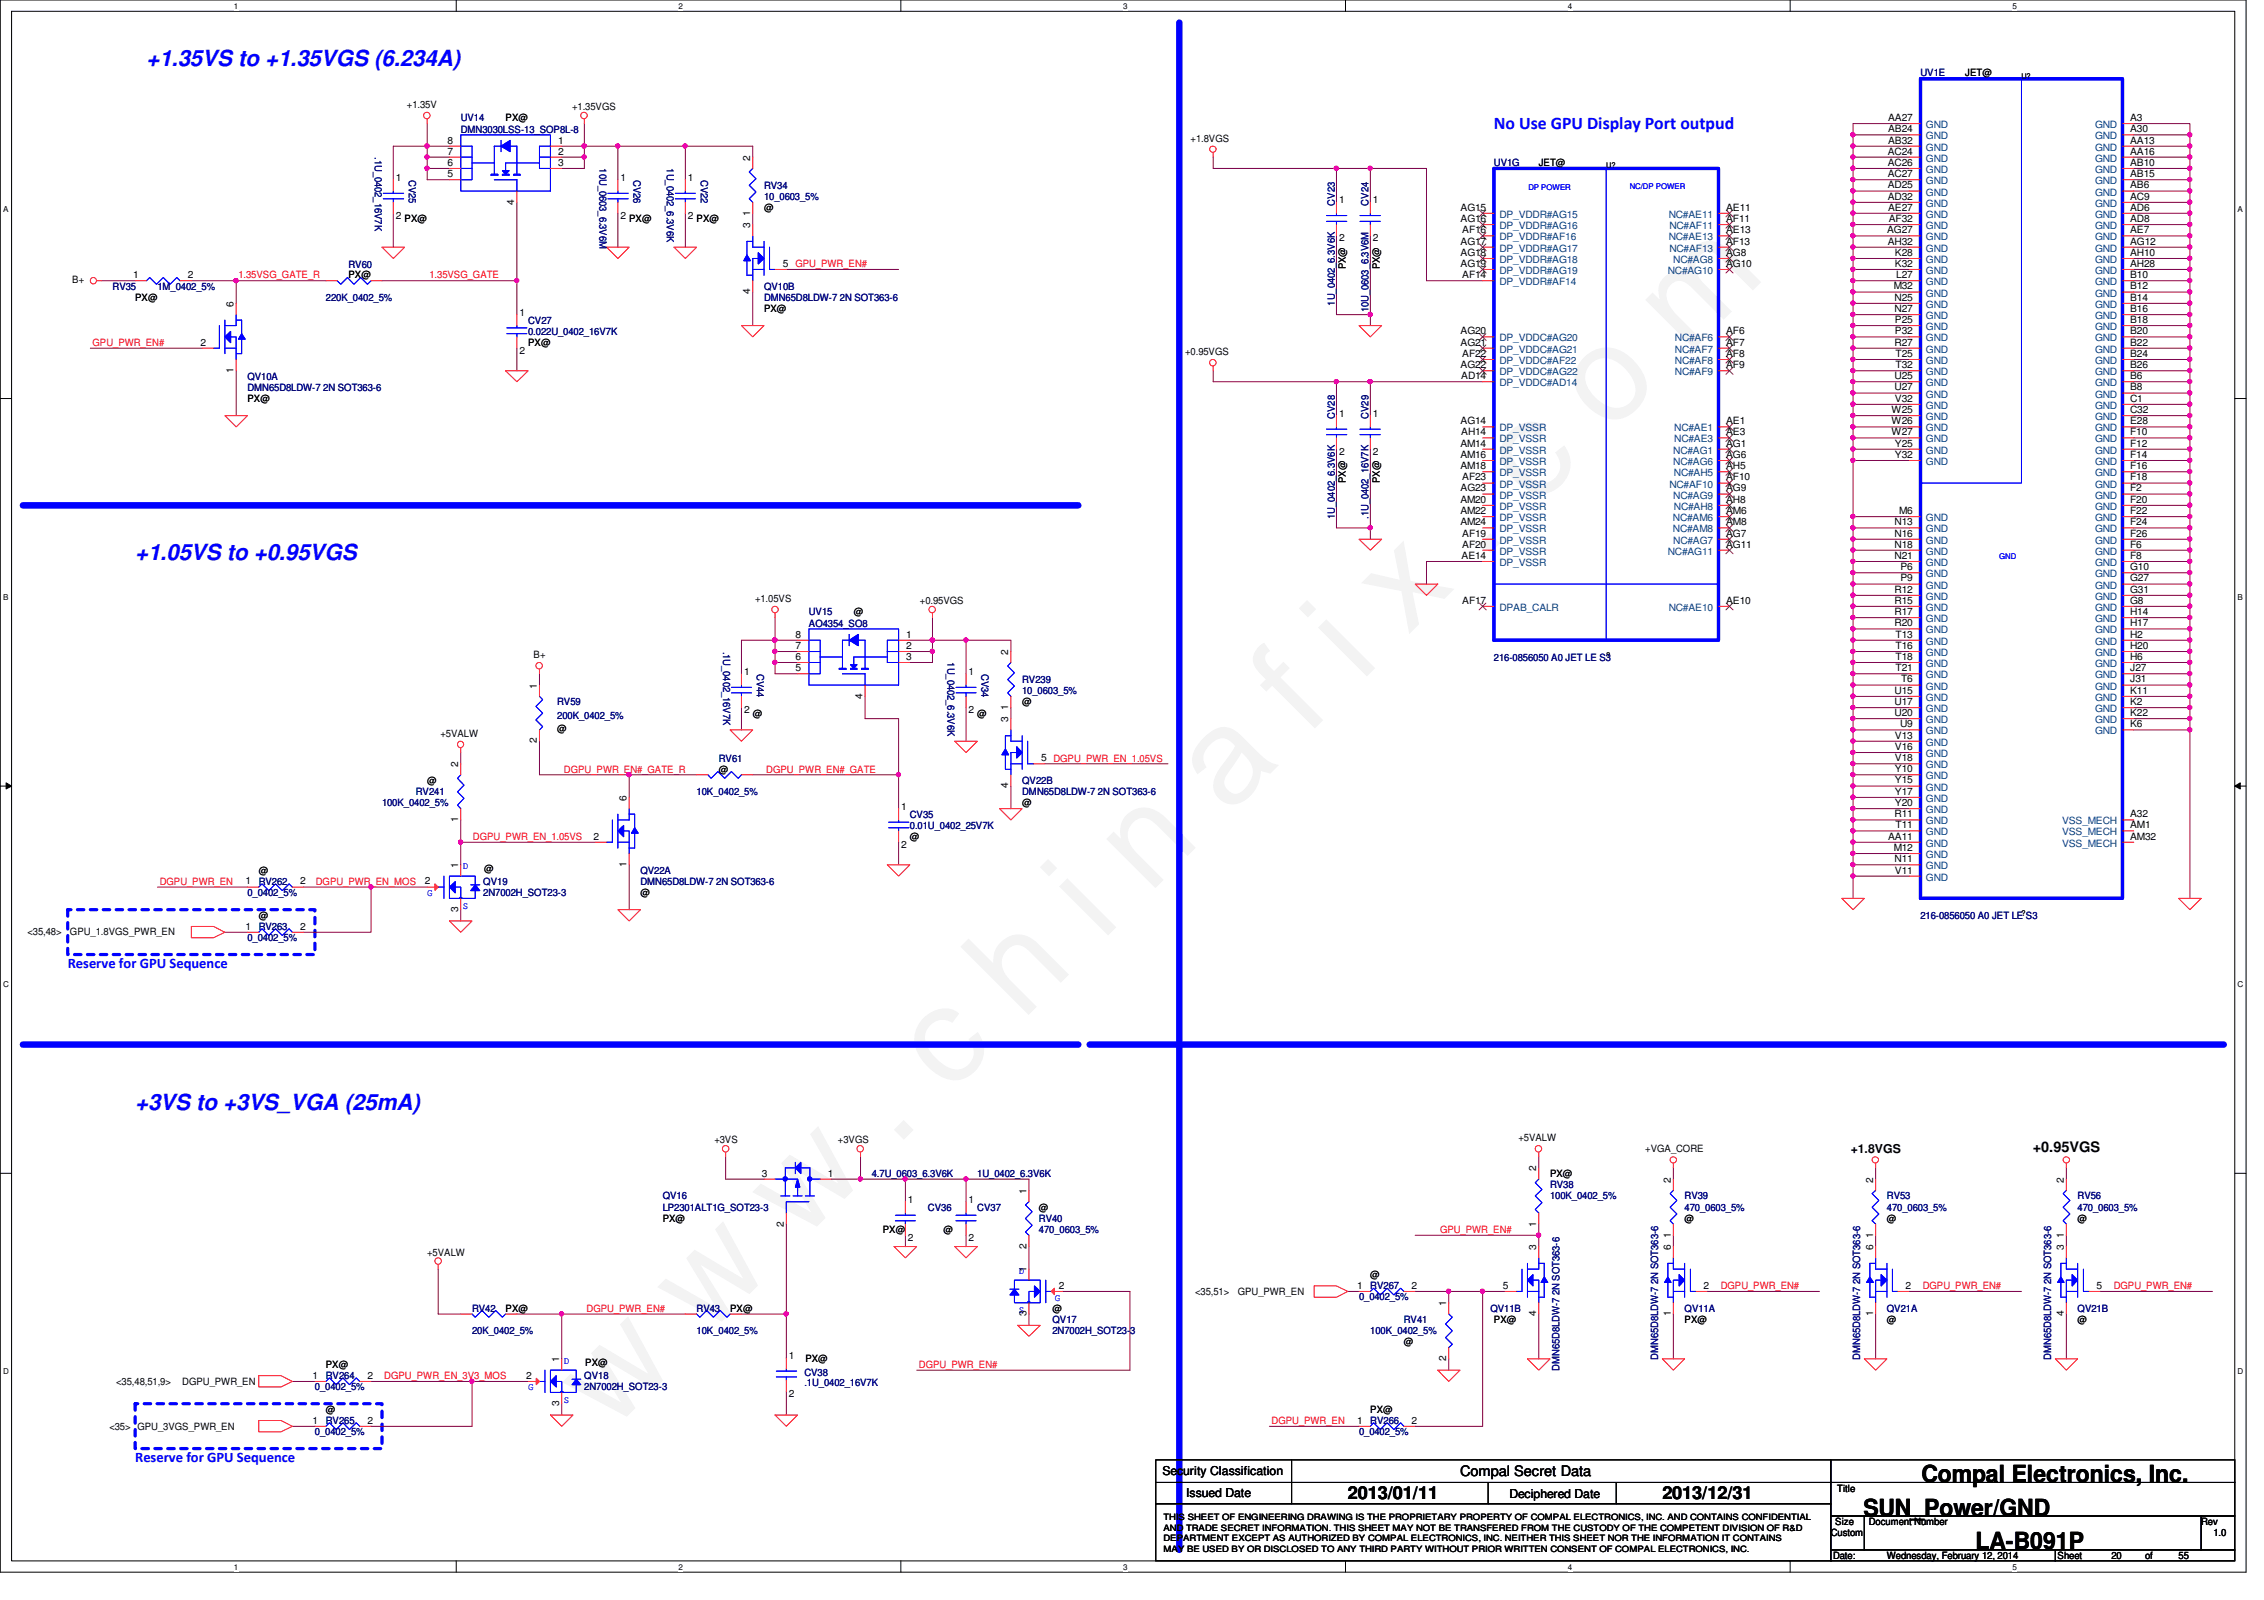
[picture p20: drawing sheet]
<svg xmlns="http://www.w3.org/2000/svg" width="297mm" height="210mm" viewBox="0 0 297 210" stroke-linecap="round" stroke-linejoin="round" font-family="sans-serif">
<defs><g id="words">
<text font-size="17.6" fill="#f0f" x="80.1" y="188" transform="rotate(-45 80.1 188)">w w w . c h i n a f i x . c o m</text>
<g font-size="3.1">
<text x="252.1" y="194.4">Compal Electronics, Inc.</text>
<text x="244.5" y="198.8">SUN_Power/GND</text>
<text x="259.2" y="203.2">LA-B091P</text>
</g>
<g font-size="2.9" fill="#00f">
<text x="19.2" y="8.6">+1.35VS to +1.35VGS (6.234A)</text>
<text x="17.7" y="73.4">+1.05VS to +0.95VGS</text>
<text x="17.7" y="145.6">+3VS to +3VS_VGA (25mA)</text>
</g>
<text font-size="2.3" fill="#00f" x="196" y="16.9">No Use GPU Display Port outpud</text>
<g font-size="2.3">
<text x="176.8" y="196.6">2013/01/11</text>
<text x="218.1" y="196.6">2013/12/31</text>
</g>
<g font-size="1.9" fill="#00f">
<text x="8.9" y="127">Reserve for GPU Sequence</text>
<text x="17.7" y="191.9">Reserve for GPU Sequence</text>
</g>
<g font-size="1.9">
<text x="266.7" y="151.2">+0.95VGS</text>
<text x="191.6" y="193.7">Compal Secret Data</text>
</g>
<g font-size="1.6">
<text x="242.8" y="151.2">+1.8VGS</text>
<text x="152.5" y="193.5">Security Classification</text>
<text x="155.6" y="196.3">Issued Date</text>
<text x="198" y="196.5">Deciphered Date</text>
</g>
<g font-size="1.3" fill="#000080">
<text x="252" y="10">UV1E</text>
<text x="60.4" y="15.9">UV14</text>
<text x="60.4" y="17.4">DMN3030LSS-13_SOP8L-8</text>
<text x="49.2" y="20.6" transform="rotate(90 49.2 20.6)">.1U_0402_16V7K</text>
<text x="53.6" y="23.6" transform="rotate(90 53.6 23.6)">CV25</text>
<text x="78.7" y="22.1" transform="rotate(90 78.7 22.1)">10U_0603_6.3V6M</text>
<text x="83.1" y="23.6" transform="rotate(90 83.1 23.6)">CV26</text>
<text x="87.5" y="22.1" transform="rotate(90 87.5 22.1)">1U_0402_6.3V6K</text>
<text x="91.9" y="23.6" transform="rotate(90 91.9 23.6)">CV22</text>
<text x="196" y="21.8">UV1G</text>
<text x="100.2" y="24.8">RV34</text>
<text x="100.2" y="26.2">10_0603_5%</text>
<text x="175.1" y="27" transform="rotate(-90 175.1 27)">CV23</text>
<text x="179.5" y="27" transform="rotate(-90 179.5 27)">CV24</text>
<text x="45.7" y="35.1">RV60</text>
<text x="14.8" y="38">RV35</text>
<text x="20.7" y="38">1M_0402_5%</text>
<text x="42.8" y="39.5">220K_0402_5%</text>
<text x="100.2" y="38">QV10B</text>
<text x="100.2" y="39.5">DMN65D8LDW-7 2N SOT363-6</text>
<text x="175.1" y="40.1" transform="rotate(-90 175.1 40.1)">1U_0402_6.3V6K</text>
<text x="179.5" y="41" transform="rotate(-90 179.5 41)">10U_0603_6.3V6M</text>
<text x="69.3" y="42.5">CV27</text>
<text x="69.3" y="43.9">0.022U_0402_16V7K</text>
<text x="32.5" y="49.8">QV10A</text>
<text x="32.5" y="51.3">DMN65D8LDW-7 2N SOT363-6</text>
<text x="175.1" y="54.9" transform="rotate(-90 175.1 54.9)">CV28</text>
<text x="179.5" y="54.9" transform="rotate(-90 179.5 54.9)">CV29</text>
<text x="175.1" y="68.1" transform="rotate(-90 175.1 68.1)">1U_0402_6.3V6K</text>
<text x="179.5" y="68.1" transform="rotate(-90 179.5 68.1)">.1U_0402_16V7K</text>
<text x="106.1" y="80.7">UV15</text>
<text x="106.1" y="82.2">AO4354_SO8</text>
<text x="94.9" y="85.5" transform="rotate(90 94.9 85.5)">.1U_0402_16V7K</text>
<text x="99.3" y="88.4" transform="rotate(90 99.3 88.4)">CV44</text>
<text x="124.3" y="86.9" transform="rotate(90 124.3 86.9)">1U_0402_6.3V6K</text>
<text x="128.8" y="88.4" transform="rotate(90 128.8 88.4)">CV34</text>
<text x="134.1" y="89.6">RV239</text>
<text x="196" y="86.7">216-0856050 A0 JET LE S3</text>
<text x="73.1" y="92.5">RV59</text>
<text x="73.1" y="94.3">200K_0402_5%</text>
<text x="134.1" y="91.1">10_0603_5%</text>
<text x="94.3" y="99.9">RV61</text>
<text x="50.1" y="105.8">100K_0402_5%</text>
<text x="54.6" y="104.3">RV241</text>
<text x="91.4" y="104.3">10K_0402_5%</text>
<text x="119.4" y="107.3">CV35</text>
<text x="134.1" y="102.8">QV22B</text>
<text x="134.1" y="104.3">DMN65D8LDW-7 2N SOT363-6</text>
<text x="119.4" y="108.8">0.01U_0402_25V7K</text>
<text x="32.5" y="117.6">0_0402_5%</text>
<text x="33.9" y="116.1">RV262</text>
<text x="63.4" y="116.1">QV19</text>
<text x="63.4" y="117.6">2N7002H_SOT23-3</text>
<text x="84" y="114.6">QV22A</text>
<text x="84" y="116.1">DMN65D8LDW-7 2N SOT363-6</text>
<text x="32.5" y="123.5">0_0402_5%</text>
<text x="33.9" y="122">RV263</text>
<text x="252" y="120.5">216-0856050 A0 JET LE S3</text>
<text x="114.4" y="154.4">4.7U_0603_6.3V6K</text>
<text x="128.2" y="154.4">1U_0402_6.3V6K</text>
<text x="203.4" y="155.9">RV38</text>
<text x="86.9" y="157.4">QV16</text>
<text x="86.9" y="158.8">LP2301ALT1G_SOT23-3</text>
<text x="121.7" y="158.8">CV36</text>
<text x="128.2" y="158.8">CV37</text>
<text x="136.3" y="160.3">RV40</text>
<text x="136.3" y="161.8">470_0603_5%</text>
<text x="203.4" y="157.4">100K_0402_5%</text>
<text x="221" y="157.4">RV39</text>
<text x="221" y="158.8">470_0603_5%</text>
<text x="247.6" y="157.4">RV53</text>
<text x="247.6" y="158.8">470_0603_5%</text>
<text x="272.6" y="157.4">RV56</text>
<text x="272.6" y="158.8">470_0603_5%</text>
<text x="61.9" y="172.1">RV42</text>
<text x="91.4" y="172.1">RV43</text>
<text x="138.1" y="173.6">QV17</text>
<text x="178.3" y="170.6">0_0402_5%</text>
<text x="179.8" y="169.1">RV267</text>
<text x="184.2" y="173.6">RV41</text>
<text x="195.5" y="172.1">QV11B</text>
<text x="221" y="172.1">QV11A</text>
<text x="247.6" y="172.1">QV21A</text>
<text x="272.6" y="172.1">QV21B</text>
<text x="61.9" y="175">20K_0402_5%</text>
<text x="91.4" y="175">10K_0402_5%</text>
<text x="138.1" y="175">2N7002H_SOT23-3</text>
<text x="179.8" y="175">100K_0402_5%</text>
<text x="204.6" y="179.9" transform="rotate(-90 204.6 179.9)">DMN65D8LDW-7 2N SOT363-6</text>
<text x="217.5" y="178.4" transform="rotate(-90 217.5 178.4)">DMN65D8LDW-7 2N SOT363-6</text>
<text x="244" y="178.4" transform="rotate(-90 244 178.4)">DMN65D8LDW-7 2N SOT363-6</text>
<text x="269.1" y="178.4" transform="rotate(-90 269.1 178.4)">DMN65D8LDW-7 2N SOT363-6</text>
<text x="41.3" y="182.4">0_0402_5%</text>
<text x="42.8" y="180.9">RV264</text>
<text x="76.7" y="180.9">QV18</text>
<text x="76.7" y="182.4">2N7002H_SOT23-3</text>
<text x="105.5" y="180.5">CV38</text>
<text x="105.5" y="181.8">.1U_0402_16V7K</text>
<text x="41.3" y="188.3">0_0402_5%</text>
<text x="42.8" y="186.8">RV265</text>
<text x="178.3" y="188.3">0_0402_5%</text>
<text x="179.8" y="186.8">RV266</text>
</g>
<g font-size="1.3">
<text x="257.8" y="10">JET@</text>
<text x="53.4" y="14.1">+1.35V</text>
<text x="66.3" y="15.9">PX@</text>
<text x="75.1" y="14.4">+1.35VGS</text>
<text x="247.7" y="15.9">AA27</text>
<text x="247.7" y="17.4">AB24</text>
<text x="279.5" y="15.9">A3</text>
<text x="279.5" y="17.4">A30</text>
<text x="51.9" y="23.7">1</text>
<text x="58.7" y="21.8">6</text>
<text x="58.7" y="23.2">5</text>
<text x="58.7" y="20.3">7</text>
<text x="58.7" y="18.8">8</text>
<text x="73.2" y="20.3">2</text>
<text x="73.2" y="18.8">1</text>
<text x="73.2" y="21.8">3</text>
<text x="81.4" y="23.7">1</text>
<text x="90.3" y="23.7">1</text>
<text x="98.4" y="21.1" transform="rotate(-90 98.4 21.1)">2</text>
<text x="156.2" y="18.6">+1.8VGS</text>
<text x="201.9" y="21.8">JET@</text>
<text x="247.7" y="20.3">AC24</text>
<text x="247.7" y="21.8">AC26</text>
<text x="247.7" y="23.2">AC27</text>
<text x="247.7" y="18.8">AB32</text>
<text x="279.5" y="18.8">AA13</text>
<text x="279.5" y="20.3">AA16</text>
<text x="279.5" y="21.8">AB10</text>
<text x="279.5" y="23.2">AB15</text>
<text x="51.9" y="28.7">2</text>
<text x="53.1" y="29.2">PX@</text>
<text x="67.5" y="26.8" transform="rotate(-90 67.5 26.8)">4</text>
<text x="81.4" y="28.7">2</text>
<text x="82.5" y="29.2">PX@</text>
<text x="90.3" y="28.7">2</text>
<text x="91.4" y="29.2">PX@</text>
<text x="98.4" y="29.9" transform="rotate(-90 98.4 29.9)">3</text>
<text x="98.4" y="28.3" transform="rotate(-90 98.4 28.3)">1</text>
<text x="100.2" y="27.7">@</text>
<text x="175.7" y="26.7">1</text>
<text x="180.1" y="26.7">1</text>
<text x="191.6" y="27.6">AG15</text>
<text x="191.6" y="29.1">AG16</text>
<text x="226.5" y="29.1">AF11</text>
<text x="226.5" y="27.6">AE11</text>
<text x="247.7" y="24.7">AD25</text>
<text x="247.7" y="26.2">AD32</text>
<text x="247.7" y="27.6">AE27</text>
<text x="247.8" y="29.1">AF32</text>
<text x="279.5" y="29.1">AD8</text>
<text x="279.5" y="24.7">AB6</text>
<text x="279.5" y="26.2">AC9</text>
<text x="279.5" y="27.6">AD6</text>
<text x="102.7" y="35">5 GPU_PWR_EN#</text>
<text x="175.7" y="31.7">2</text>
<text x="176.6" y="35.3" transform="rotate(-90 176.6 35.3)">PX@</text>
<text x="180.1" y="31.7">2</text>
<text x="181" y="35.3" transform="rotate(-90 181 35.3)">PX@</text>
<text x="191.6" y="33.6">AG18</text>
<text x="191.6" y="35">AG19</text>
<text x="191.6" y="32.1">AG17</text>
<text x="191.9" y="30.6">AF16</text>
<text x="226.5" y="33.6">AG8</text>
<text x="226.5" y="35">AG10</text>
<text x="226.5" y="32.1">AF13</text>
<text x="226.5" y="30.6">AE13</text>
<text x="247.6" y="30.6">AG27</text>
<text x="247.7" y="32.1">AH32</text>
<text x="248.6" y="33.6">K28</text>
<text x="248.6" y="35">K32</text>
<text x="279.5" y="30.6">AE7</text>
<text x="279.5" y="32.1">AG12</text>
<text x="279.5" y="33.6">AH10</text>
<text x="279.5" y="35">AH28</text>
<text x="9.5" y="37.1">B+</text>
<text x="17.5" y="36.5">1</text>
<text x="17.7" y="39.5">PX@</text>
<text x="24.6" y="36.5">2</text>
<text x="30.6" y="40.3" transform="rotate(-90 30.6 40.3)">6</text>
<text x="45.7" y="36.5">PX@</text>
<text x="68.2" y="41.4">1</text>
<text x="98.4" y="38.6" transform="rotate(-90 98.4 38.6)">4</text>
<text x="100.2" y="41">PX@</text>
<text x="191.9" y="36.5">AF14</text>
<text x="248.5" y="38">M32</text>
<text x="248.6" y="39.5">N25</text>
<text x="248.6" y="40.9">N27</text>
<text x="248.8" y="36.5">L27</text>
<text x="279.5" y="36.5">B10</text>
<text x="279.5" y="38">B12</text>
<text x="279.5" y="39.5">B14</text>
<text x="279.5" y="40.9">B16</text>
<text x="26.3" y="45.3">2</text>
<text x="68.2" y="46.4">2</text>
<text x="69.3" y="45.4">PX@</text>
<text x="155.5" y="46.6">+0.95VGS</text>
<text x="191.6" y="43.9">AG20</text>
<text x="191.6" y="45.3">AG21</text>
<text x="191.9" y="46.8">AF22</text>
<text x="226.5" y="43.9">AF6</text>
<text x="226.5" y="45.3">AF7</text>
<text x="226.5" y="46.8">AF8</text>
<text x="248.6" y="45.3">R27</text>
<text x="248.6" y="42.4">P25</text>
<text x="248.6" y="43.9">P32</text>
<text x="248.7" y="46.8">T25</text>
<text x="279.5" y="42.4">B18</text>
<text x="279.5" y="43.9">B20</text>
<text x="279.5" y="45.3">B22</text>
<text x="279.5" y="46.8">B24</text>
<text x="30.6" y="48.9" transform="rotate(-90 30.6 48.9)">1</text>
<text x="32.5" y="52.7">PX@</text>
<text x="191.6" y="48.3">AG22</text>
<text x="191.7" y="49.7">AD14</text>
<text x="226.5" y="48.3">AF9</text>
<text x="248.6" y="49.7">U25</text>
<text x="248.6" y="51.2">U27</text>
<text x="248.6" y="52.7">V32</text>
<text x="248.7" y="48.3">T32</text>
<text x="279.5" y="48.3">B26</text>
<text x="279.5" y="49.7">B6</text>
<text x="279.5" y="51.2">B8</text>
<text x="279.5" y="52.7">C1</text>
<text x="175.7" y="54.7">1</text>
<text x="175.7" y="59.6">2</text>
<text x="180.1" y="54.7">1</text>
<text x="180.1" y="59.6">2</text>
<text x="191.6" y="58.6">AM14</text>
<text x="191.6" y="55.7">AG14</text>
<text x="191.7" y="57.1">AH14</text>
<text x="226.5" y="58.6">AG1</text>
<text x="226.5" y="55.7">AE1</text>
<text x="226.5" y="57.1">AE3</text>
<text x="248.2" y="54.2">W25</text>
<text x="248.2" y="55.7">W26</text>
<text x="248.2" y="57.1">W27</text>
<text x="248.6" y="58.6">Y25</text>
<text x="279.5" y="54.2">C32</text>
<text x="279.5" y="55.7">E28</text>
<text x="279.5" y="57.1">F10</text>
<text x="279.5" y="58.6">F12</text>
<text x="176.6" y="63.4" transform="rotate(-90 176.6 63.4)">PX@</text>
<text x="181" y="63.4" transform="rotate(-90 181 63.4)">PX@</text>
<text x="191.6" y="60.1">AM16</text>
<text x="191.6" y="61.6">AM18</text>
<text x="191.6" y="66">AM20</text>
<text x="191.6" y="64.5">AG23</text>
<text x="191.9" y="63">AF23</text>
<text x="226.5" y="60.1">AG6</text>
<text x="226.5" y="64.5">AG9</text>
<text x="226.5" y="63">AF10</text>
<text x="226.5" y="61.6">AH5</text>
<text x="226.5" y="66">AH8</text>
<text x="248.6" y="60.1">Y32</text>
<text x="279.5" y="60.1">F14</text>
<text x="279.5" y="61.6">F16</text>
<text x="279.5" y="63">F18</text>
<text x="279.5" y="64.5">F2</text>
<text x="279.5" y="66">F20</text>
<text x="191.6" y="67.4">AM22</text>
<text x="191.6" y="68.9">AM24</text>
<text x="191.9" y="70.4">AF19</text>
<text x="191.9" y="71.8">AF20</text>
<text x="226.5" y="70.4">AG7</text>
<text x="226.5" y="71.8">AG11</text>
<text x="226.5" y="67.4">AM6</text>
<text x="226.5" y="68.9">AM8</text>
<text x="248.6" y="68.9">N13</text>
<text x="248.6" y="70.4">N16</text>
<text x="248.6" y="71.8">N18</text>
<text x="249.2" y="67.4">M6</text>
<text x="279.5" y="67.4">F22</text>
<text x="279.5" y="68.9">F24</text>
<text x="279.5" y="70.4">F26</text>
<text x="279.5" y="71.8">F6</text>
<text x="191.8" y="73.3">AE14</text>
<text x="248.6" y="73.3">N21</text>
<text x="248.6" y="77.8">R12</text>
<text x="249.3" y="74.8">P6</text>
<text x="249.3" y="76.3">P9</text>
<text x="279.5" y="73.3">F8</text>
<text x="279.5" y="74.8">G10</text>
<text x="279.5" y="76.3">G27</text>
<text x="279.5" y="77.8">G31</text>
<text x="99.1" y="79">+1.05VS</text>
<text x="104.4" y="83.7">8</text>
<text x="112" y="80.7">@</text>
<text x="118.9" y="83.7">1</text>
<text x="120.7" y="79.3">+0.95VGS</text>
<text x="191.9" y="79.2">AF17</text>
<text x="226.5" y="79.2">AE10</text>
<text x="248.6" y="79.2">R15</text>
<text x="248.6" y="80.7">R17</text>
<text x="248.6" y="82.2">R20</text>
<text x="248.7" y="83.7">T13</text>
<text x="279.5" y="79.2">G8</text>
<text x="279.5" y="80.7">H14</text>
<text x="279.5" y="82.2">H17</text>
<text x="279.5" y="83.7">H2</text>
<text x="70" y="86.4">B+</text>
<text x="97.6" y="88.6">1</text>
<text x="104.4" y="86.6">6</text>
<text x="104.4" y="88.1">5</text>
<text x="104.4" y="85.1">7</text>
<text x="118.9" y="85.1">2</text>
<text x="118.9" y="86.6">3</text>
<text x="127.1" y="88.6">1</text>
<text x="132.3" y="85.9" transform="rotate(-90 132.3 85.9)">2</text>
<text x="248.7" y="85.1">T16</text>
<text x="248.7" y="86.6">T18</text>
<text x="248.7" y="88.1">T21</text>
<text x="249.4" y="89.5">T6</text>
<text x="279.5" y="85.1">H20</text>
<text x="279.5" y="86.6">H6</text>
<text x="279.5" y="88.1">J27</text>
<text x="279.5" y="89.5">J31</text>
<text x="70.4" y="90.3" transform="rotate(-90 70.4 90.3)">1</text>
<text x="97.6" y="93.6">2</text>
<text x="98.8" y="94">@</text>
<text x="113.2" y="91.7" transform="rotate(-90 113.2 91.7)">4</text>
<text x="127.1" y="93.6">2</text>
<text x="128.2" y="94">@</text>
<text x="132.3" y="94.7" transform="rotate(-90 132.3 94.7)">3</text>
<text x="132.3" y="93.1" transform="rotate(-90 132.3 93.1)">1</text>
<text x="134.1" y="92.5">@</text>
<text x="248.6" y="91">U15</text>
<text x="248.6" y="92.5">U17</text>
<text x="248.6" y="93.9">U20</text>
<text x="249.3" y="95.4">U9</text>
<text x="279.5" y="91">K11</text>
<text x="279.5" y="92.5">K2</text>
<text x="279.5" y="93.9">K22</text>
<text x="279.5" y="95.4">K6</text>
<text x="57.8" y="96.6">+5VALW</text>
<text x="60.1" y="100.6" transform="rotate(-90 60.1 100.6)">2</text>
<text x="70.4" y="97.5" transform="rotate(-90 70.4 97.5)">2</text>
<text x="73.1" y="96.1">@</text>
<text x="94.3" y="101.4">@</text>
<text x="136.6" y="99.9">5 DGPU_PWR_EN_1.05VS</text>
<text x="248.6" y="96.9">V13</text>
<text x="248.6" y="98.4">V16</text>
<text x="248.6" y="99.9">V18</text>
<text x="248.6" y="101.3">Y10</text>
<text x="56" y="102.8">@</text>
<text x="60.1" y="107.9" transform="rotate(-90 60.1 107.9)">1</text>
<text x="82.2" y="105.1" transform="rotate(-90 82.2 105.1)">6</text>
<text x="118.2" y="106.3">1</text>
<text x="132.3" y="103.4" transform="rotate(-90 132.3 103.4)">4</text>
<text x="134.1" y="105.8">@</text>
<text x="248.6" y="107.2">R11</text>
<text x="248.6" y="102.8">Y15</text>
<text x="248.6" y="104.3">Y17</text>
<text x="248.6" y="105.7">Y20</text>
<text x="279.5" y="107.2">A32</text>
<text x="60.1" y="113.9" transform="rotate(-90 60.1 113.9)">1</text>
<text x="77.8" y="110.2">2</text>
<text x="82.2" y="113.7" transform="rotate(-90 82.2 113.7)">1</text>
<text x="118.2" y="111.2">2</text>
<text x="119.4" y="110.2">@</text>
<text x="247.7" y="110.2">AA11</text>
<text x="248.5" y="111.6">M12</text>
<text x="248.6" y="113.1">N11</text>
<text x="248.7" y="108.7">T11</text>
<text x="279.5" y="108.7">AM1</text>
<text x="279.5" y="110.2">AM32</text>
<text x="32.2" y="116">1</text>
<text x="33.9" y="114.6">@</text>
<text x="39.4" y="116">2</text>
<text x="55.7" y="116">2</text>
<text x="60.1" y="119.6" transform="rotate(-90 60.1 119.6)">3</text>
<text x="63.5" y="114.3">@</text>
<text x="84" y="117.6">@</text>
<text x="248.6" y="114.6">V11</text>
<text x="3.6" y="122.7">&lt;35,48&gt;</text>
<text x="9.2" y="122.7">GPU_1.8VGS_PWR_EN</text>
<text x="32.2" y="122">1</text>
<text x="33.9" y="120.5">@</text>
<text x="39.4" y="122">2</text>
<text x="93.7" y="150">+3VS</text>
<text x="109.9" y="150">+3VGS</text>
<text x="199.2" y="149.7">+5VALW</text>
<text x="99.9" y="154.3">3</text>
<text x="108.6" y="154.3">1</text>
<text x="201.5" y="153.7" transform="rotate(-90 201.5 153.7)">2</text>
<text x="203.4" y="154.4">PX@</text>
<text x="215.9" y="151.2">+VGA_CORE</text>
<text x="219.2" y="155.2" transform="rotate(-90 219.2 155.2)">2</text>
<text x="245.7" y="155.2" transform="rotate(-90 245.7 155.2)">2</text>
<text x="270.8" y="155.2" transform="rotate(-90 270.8 155.2)">2</text>
<text x="86.9" y="160.3">PX@</text>
<text x="102.8" y="160.9" transform="rotate(-90 102.8 160.9)">2</text>
<text x="115.8" y="161.8">PX@</text>
<text x="119.1" y="157.8">1</text>
<text x="123.8" y="161.8">@</text>
<text x="127.1" y="157.8">1</text>
<text x="134.7" y="156.6" transform="rotate(-90 134.7 156.6)">1</text>
<text x="136.3" y="158.8">@</text>
<text x="201.5" y="160.9" transform="rotate(-90 201.5 160.9)">1</text>
<text x="221" y="160.3">@</text>
<text x="247.6" y="160.3">@</text>
<text x="272.6" y="160.3">@</text>
<text x="56" y="164.7">+5VALW</text>
<text x="119.1" y="162.8">2</text>
<text x="127.1" y="162.8">2</text>
<text x="134.7" y="166.9" transform="rotate(-90 134.7 166.9)">1</text>
<text x="134.7" y="163.8" transform="rotate(-90 134.7 163.8)">2</text>
<text x="179.8" y="167.7">@</text>
<text x="201.5" y="164" transform="rotate(-90 201.5 164)">3</text>
<text x="219.2" y="164" transform="rotate(-90 219.2 164)">6</text>
<text x="219.2" y="162.3" transform="rotate(-90 219.2 162.3)">1</text>
<text x="245.7" y="164" transform="rotate(-90 245.7 164)">6</text>
<text x="245.7" y="162.3" transform="rotate(-90 245.7 162.3)">1</text>
<text x="270.8" y="164" transform="rotate(-90 270.8 164)">3</text>
<text x="270.8" y="162.3" transform="rotate(-90 270.8 162.3)">1</text>
<text x="66.3" y="172.1">PX@</text>
<text x="95.8" y="172.1">PX@</text>
<text x="134.7" y="172.7" transform="rotate(-90 134.7 172.7)">3</text>
<text x="138.1" y="172.1">@</text>
<text x="138.9" y="169.1">2</text>
<text x="156.8" y="169.9">&lt;35,51&gt;</text>
<text x="162.4" y="169.9">GPU_PWR_EN</text>
<text x="178.1" y="169.1">1</text>
<text x="185.2" y="169.1">2</text>
<text x="189.7" y="171.4" transform="rotate(-90 189.7 171.4)">1</text>
<text x="196" y="173.6">PX@</text>
<text x="197.2" y="169.1">5</text>
<text x="201.5" y="172.7" transform="rotate(-90 201.5 172.7)">4</text>
<text x="219.2" y="172.7" transform="rotate(-90 219.2 172.7)">1</text>
<text x="221" y="173.6">PX@</text>
<text x="223.5" y="169.1">2</text>
<text x="245.7" y="172.7" transform="rotate(-90 245.7 172.7)">1</text>
<text x="247.6" y="173.6">@</text>
<text x="250" y="169.1">2</text>
<text x="270.8" y="172.7" transform="rotate(-90 270.8 172.7)">4</text>
<text x="272.6" y="173.6">@</text>
<text x="275.1" y="169.1">5</text>
<text x="42.8" y="179.5">PX@</text>
<text x="73.4" y="178.7" transform="rotate(-90 73.4 178.7)">1</text>
<text x="76.8" y="179.2">PX@</text>
<text x="103.5" y="178.3">1</text>
<text x="105.7" y="178.7">PX@</text>
<text x="184.2" y="176.5">@</text>
<text x="189.7" y="178.6" transform="rotate(-90 189.7 178.6)">2</text>
<text x="15.2" y="181.7">&lt;35,48,51,9&gt;</text>
<text x="23.9" y="181.7">DGPU_PWR_EN</text>
<text x="41" y="180.9">1</text>
<text x="42.8" y="185.3">@</text>
<text x="48.2" y="180.9">2</text>
<text x="69" y="180.9">2</text>
<text x="73.4" y="184.4" transform="rotate(-90 73.4 184.4)">3</text>
<text x="103.5" y="183.3">2</text>
<text x="179.8" y="185.3">PX@</text>
<text x="14.3" y="187.5">&lt;35&gt;</text>
<text x="18" y="187.5">GPU_3VGS_PWR_EN</text>
<text x="41" y="186.8">1</text>
<text x="48.2" y="186.8">2</text>
<text x="178.1" y="186.8">1</text>
<text x="185.2" y="186.8">2</text>
<text x="241" y="195.8">Title</text>
<text x="240.2" y="201.5">Custom</text>
<text x="240.8" y="200.1">Size</text>
<text x="245.2" y="200.1">Document Number</text>
<text x="288.8" y="200.1">Rev</text>
<text x="290.4" y="201.5">1.0</text>
<text x="240.5" y="204.5">Date:</text>
<text x="247.6" y="204.5">Wednesday, February 12, 2014</text>
<text x="270" y="204.5">Sheet</text>
<text x="277" y="204.5">20</text>
<text x="281.4" y="204.5">of</text>
<text x="285.8" y="204.5">55</text>
</g>
<g font-size="1.3" fill="#004080">
<text x="252.7" y="16.8">GND</text>
<text x="274.9" y="16.8">GND</text>
<text x="252.7" y="18.3">GND</text>
<text x="252.7" y="19.8">GND</text>
<text x="252.7" y="21.2">GND</text>
<text x="252.7" y="22.7">GND</text>
<text x="274.9" y="18.3">GND</text>
<text x="274.9" y="19.8">GND</text>
<text x="274.9" y="21.2">GND</text>
<text x="274.9" y="22.7">GND</text>
<text x="196.7" y="28.6">DP_VDDR#AG15</text>
<text x="218.9" y="28.6">NC#AE11</text>
<text x="252.7" y="24.2">GND</text>
<text x="252.7" y="25.7">GND</text>
<text x="252.7" y="27.1">GND</text>
<text x="252.7" y="28.6">GND</text>
<text x="274.9" y="24.2">GND</text>
<text x="274.9" y="25.7">GND</text>
<text x="274.9" y="27.1">GND</text>
<text x="274.9" y="28.6">GND</text>
<text x="196.7" y="34.5">DP_VDDR#AG18</text>
<text x="196.7" y="30.1">DP_VDDR#AG16</text>
<text x="196.7" y="35.9">DP_VDDR#AG19</text>
<text x="196.7" y="31.5">DP_VDDR#AF16</text>
<text x="196.7" y="33">DP_VDDR#AG17</text>
<text x="218.8" y="35.9">NC#AG10</text>
<text x="218.9" y="31.5">NC#AE13</text>
<text x="219" y="30.1">NC#AF11</text>
<text x="219" y="33">NC#AF13</text>
<text x="219.5" y="34.5">NC#AG8</text>
<text x="252.7" y="30.1">GND</text>
<text x="252.7" y="31.5">GND</text>
<text x="252.7" y="33">GND</text>
<text x="252.7" y="34.5">GND</text>
<text x="252.7" y="35.9">GND</text>
<text x="274.9" y="30.1">GND</text>
<text x="274.9" y="31.5">GND</text>
<text x="274.9" y="33">GND</text>
<text x="274.9" y="34.5">GND</text>
<text x="274.9" y="35.9">GND</text>
<text x="196.7" y="37.4">DP_VDDR#AF14</text>
<text x="252.7" y="37.4">GND</text>
<text x="252.7" y="38.9">GND</text>
<text x="252.7" y="40.4">GND</text>
<text x="252.7" y="41.9">GND</text>
<text x="274.9" y="37.4">GND</text>
<text x="274.9" y="38.9">GND</text>
<text x="274.9" y="40.4">GND</text>
<text x="274.9" y="41.9">GND</text>
<text x="196.7" y="44.8">DP_VDDC#AG20</text>
<text x="196.7" y="46.3">DP_VDDC#AG21</text>
<text x="196.7" y="47.8">DP_VDDC#AF22</text>
<text x="219.7" y="44.8">NC#AF6</text>
<text x="219.7" y="46.3">NC#AF7</text>
<text x="219.7" y="47.8">NC#AF8</text>
<text x="252.7" y="43.3">GND</text>
<text x="252.7" y="44.8">GND</text>
<text x="252.7" y="46.3">GND</text>
<text x="252.7" y="47.8">GND</text>
<text x="274.9" y="43.3">GND</text>
<text x="274.9" y="44.8">GND</text>
<text x="274.9" y="46.3">GND</text>
<text x="274.9" y="47.8">GND</text>
<text x="196.7" y="49.2">DP_VDDC#AG22</text>
<text x="196.7" y="50.7">DP_VDDC#AD14</text>
<text x="219.7" y="49.2">NC#AF9</text>
<text x="252.7" y="49.2">GND</text>
<text x="252.7" y="50.7">GND</text>
<text x="252.7" y="52.2">GND</text>
<text x="252.7" y="53.6">GND</text>
<text x="274.9" y="49.2">GND</text>
<text x="274.9" y="50.7">GND</text>
<text x="274.9" y="52.2">GND</text>
<text x="274.9" y="53.6">GND</text>
<text x="196.7" y="56.6">DP_VSSR</text>
<text x="196.7" y="58">DP_VSSR</text>
<text x="196.7" y="59.5">DP_VSSR</text>
<text x="219.5" y="59.5">NC#AG1</text>
<text x="219.7" y="56.6">NC#AE1</text>
<text x="219.7" y="58">NC#AE3</text>
<text x="252.7" y="55.1">GND</text>
<text x="252.7" y="56.6">GND</text>
<text x="252.7" y="58">GND</text>
<text x="252.7" y="59.5">GND</text>
<text x="274.9" y="55.1">GND</text>
<text x="274.9" y="56.6">GND</text>
<text x="274.9" y="58">GND</text>
<text x="274.9" y="59.5">GND</text>
<text x="196.7" y="61">DP_VSSR</text>
<text x="196.7" y="62.5">DP_VSSR</text>
<text x="196.7" y="64">DP_VSSR</text>
<text x="196.7" y="65.4">DP_VSSR</text>
<text x="219" y="64">NC#AF10</text>
<text x="219.5" y="61">NC#AG6</text>
<text x="219.5" y="65.4">NC#AG9</text>
<text x="219.6" y="62.5">NC#AH5</text>
<text x="252.7" y="61">GND</text>
<text x="274.9" y="61">GND</text>
<text x="274.9" y="62.5">GND</text>
<text x="274.9" y="64">GND</text>
<text x="274.9" y="65.4">GND</text>
<text x="196.7" y="71.3">DP_VSSR</text>
<text x="196.7" y="66.9">DP_VSSR</text>
<text x="196.7" y="68.4">DP_VSSR</text>
<text x="196.7" y="69.9">DP_VSSR</text>
<text x="219.5" y="68.4">NC#AM6</text>
<text x="219.5" y="69.9">NC#AM8</text>
<text x="219.5" y="71.3">NC#AG7</text>
<text x="219.6" y="66.9">NC#AH8</text>
<text x="252.7" y="68.4">GND</text>
<text x="252.7" y="69.9">GND</text>
<text x="252.7" y="71.3">GND</text>
<text x="274.9" y="66.9">GND</text>
<text x="274.9" y="68.4">GND</text>
<text x="274.9" y="69.9">GND</text>
<text x="274.9" y="71.3">GND</text>
<text x="196.7" y="72.8">DP_VSSR</text>
<text x="196.7" y="74.3">DP_VSSR</text>
<text x="218.8" y="72.8">NC#AG11</text>
<text x="252.7" y="72.8">GND</text>
<text x="252.7" y="74.3">GND</text>
<text x="252.7" y="75.7">GND</text>
<text x="252.7" y="77.2">GND</text>
<text x="274.9" y="72.8">GND</text>
<text x="274.9" y="74.3">GND</text>
<text x="274.9" y="75.7">GND</text>
<text x="274.9" y="77.2">GND</text>
<text x="196.7" y="80.1">DPAB_CALR</text>
<text x="218.9" y="80.1">NC#AE10</text>
<text x="252.7" y="78.7">GND</text>
<text x="252.7" y="80.1">GND</text>
<text x="252.7" y="81.6">GND</text>
<text x="252.7" y="83.1">GND</text>
<text x="274.9" y="78.7">GND</text>
<text x="274.9" y="80.1">GND</text>
<text x="274.9" y="81.6">GND</text>
<text x="274.9" y="83.1">GND</text>
<text x="252.7" y="84.6">GND</text>
<text x="252.7" y="86.1">GND</text>
<text x="252.7" y="87.5">GND</text>
<text x="252.7" y="89">GND</text>
<text x="274.9" y="84.6">GND</text>
<text x="274.9" y="86.1">GND</text>
<text x="274.9" y="87.5">GND</text>
<text x="274.9" y="89">GND</text>
<text x="252.7" y="90.5">GND</text>
<text x="252.7" y="91.9">GND</text>
<text x="252.7" y="93.4">GND</text>
<text x="252.7" y="94.9">GND</text>
<text x="274.9" y="90.5">GND</text>
<text x="274.9" y="91.9">GND</text>
<text x="274.9" y="93.4">GND</text>
<text x="274.9" y="94.9">GND</text>
<text x="252.7" y="96.4">GND</text>
<text x="252.7" y="97.8">GND</text>
<text x="252.7" y="99.3">GND</text>
<text x="252.7" y="100.8">GND</text>
<text x="274.9" y="96.4">GND</text>
<text x="252.7" y="102.2">GND</text>
<text x="252.7" y="103.7">GND</text>
<text x="252.7" y="105.2">GND</text>
<text x="252.7" y="106.7">GND</text>
<text x="252.7" y="108.2">GND</text>
<text x="252.7" y="109.6">GND</text>
<text x="252.7" y="112.6">GND</text>
<text x="252.7" y="111.1">GND</text>
<text x="270.5" y="108.2">VSS_MECH</text>
<text x="270.5" y="109.6">VSS_MECH</text>
<text x="270.5" y="111.1">VSS_MECH</text>
<text x="252.7" y="114">GND</text>
<text x="252.7" y="115.5">GND</text>
</g>
<g font-size="1.3" fill="#f00">
<text x="31.3" y="36.5">1.35VSG_GATE_R</text>
<text x="56.3" y="36.5">1.35VSG_GATE</text>
<text x="12.1" y="45.4">GPU_PWR_EN#</text>
<text x="74" y="101.3">DGPU_PWR_EN#_GATE_R</text>
<text x="100.5" y="101.3">DGPU_PWR_EN#_GATE</text>
<text x="62.1" y="110.2">DGPU_PWR_EN_1.05VS</text>
<text x="21" y="116.1">DGPU_PWR_EN</text>
<text x="41.4" y="116.1">DGPU_PWR_EN_MOS</text>
<text x="188.9" y="161.8">GPU_PWR_EN#</text>
<text x="77" y="172.1">DGPU_PWR_EN#</text>
<text x="225.8" y="169.1">DGPU_PWR_EN#</text>
<text x="252.3" y="169.1">DGPU_PWR_EN#</text>
<text x="277.3" y="169.1">DGPU_PWR_EN#</text>
<text x="120.6" y="179.5">DGPU_PWR_EN#</text>
<text x="50.4" y="180.9">DGPU_PWR_EN_3V3_MOS</text>
<text x="166.8" y="186.8">DGPU_PWR_EN</text>
</g>
<g font-size="1.3" fill="#00f">
<text x="56" y="117.6">G</text>
<text x="60.7" y="114">D</text>
<text x="60.7" y="119.2">S</text>
<text x="133.7" y="167.1">D</text>
<text x="133.7" y="172.3">S</text>
<text x="138.4" y="170.6">G</text>
<text x="74" y="178.9">D</text>
<text x="69.3" y="182.4">G</text>
<text x="74" y="184">S</text>
</g>
<g font-size="1.1">
<text x="30.7" y="1.1">1</text>
<text x="89" y="1.1">2</text>
<text x="147.4" y="1.1">3</text>
<text x="205.7" y="1.1">4</text>
<text x="264" y="1.1">5</text>
<text x=".4" y="27.9">A</text>
<text x="293.6" y="27.9">A</text>
<text x=".4" y="78.7">B</text>
<text x="293.6" y="78.7">B</text>
<text x=".4" y="129.5">C</text>
<text x="293.6" y="129.5">C</text>
<text x=".4" y="180.3">D</text>
<text x="293.6" y="180.3">D</text>
<text x="152.7" y="203.6">MAY BE USED BY OR DISCLOSED TO ANY THIRD PARTY WITHOUT PRIOR WRITTEN CONSENT OF COMPAL ELECTRONICS, INC.</text>
<text x="152.7" y="202.2">DEPARTMENT EXCEPT AS AUTHORIZED BY COMPAL ELECTRONICS, INC. NEITHER THIS SHEET NOR THE INFORMATION IT CONTAINS</text>
<text x="152.7" y="199.4">THIS SHEET OF ENGINEERING DRAWING IS THE PROPRIETARY PROPERTY OF COMPAL ELECTRONICS, INC. AND CONTAINS CONFIDENTIAL</text>
<text x="152.7" y="200.8">AND TRADE SECRET INFORMATION. THIS SHEET MAY NOT BE TRANSFERED FROM THE CUSTODY OF THE COMPETENT DIVISION OF R&amp;D</text>
<text x="30.7" y="205.9">1</text>
<text x="89" y="205.9">2</text>
<text x="147.4" y="205.9">3</text>
<text x="205.7" y="205.9">4</text>
<text x="264" y="205.9">5</text>
</g>
<g font-size="1">
<text x="265.2" y="10.3">U?</text>
<text x="210.7" y="22.1">U?</text>
<text x="210.7" y="86.4">?</text>
<text x="265.2" y="120.2">?</text>
</g>
<g font-size="1" fill="#00f">
<text x="200.5" y="24.9">DP POWER</text>
<text x="213.8" y="24.8">NC/DP POWER</text>
<text x="262.3" y="73.4">GND</text>
</g>
</g></defs>
<path d="M0 0h294.7v206.3h-294.7zM1.5 1.5h291.7v203.3h-291.7z" fill="none" stroke="#000" stroke-width=".13"/>
<g fill="#fff">
<path d="M30.7 .2h.6v1.2h-.6z"/>
<path d="M30.7 204.9h.6v1.2h-.6z"/>
</g>
<path d="M59.9 0v1.5M59.9 204.8v1.5" fill="none" stroke="#000" stroke-width=".13"/>
<g fill="#fff">
<path d="M89 .2h.6v1.2h-.6z"/>
<path d="M89 204.9h.6v1.2h-.6z"/>
</g>
<path d="M118.2 0v1.5M118.2 204.8v1.5" fill="none" stroke="#000" stroke-width=".13"/>
<g fill="#fff">
<path d="M147.4 .2h.6v1.2h-.6z"/>
<path d="M147.4 204.9h.6v1.2h-.6z"/>
</g>
<path d="M176.5 0v1.5M176.5 204.8v1.5" fill="none" stroke="#000" stroke-width=".13"/>
<g fill="#fff">
<path d="M205.7 .2h.6v1.2h-.6z"/>
<path d="M205.7 204.9h.6v1.2h-.6z"/>
</g>
<path d="M234.9 0v1.5M234.9 204.8v1.5" fill="none" stroke="#000" stroke-width=".13"/>
<g fill="#fff">
<path d="M264 .2h.6v1.2h-.6z"/>
<path d="M264 204.9h.6v1.2h-.6z"/>
<path d="M.4 26.9h.7v1.2h-.7z"/>
<path d="M293.6 26.9h.7v1.2h-.7z"/>
<path d="M.4 77.7h.7v1.2h-.7z"/>
<path d="M293.6 77.7h.7v1.2h-.7z"/>
</g>
<path d="M0 52.3h1.5M293.2 52.3h1.5" fill="none" stroke="#000" stroke-width=".13"/>
<g fill="#fff">
<path d="M.4 128.5h.8v1.2h-.8z"/>
<path d="M293.6 128.5h.7v1.2h-.7z"/>
</g>
<path d="M0 103.1h1.5M.8 102.7l.7 .4-.7 .4zM293.2 103.1l.7-.4v.8zM293.2 103.1h1.5" fill="none" stroke="#000" stroke-width=".13"/>
<path d="M.8 102.7l.7 .4-.7 .4zM293.2 103.1l.7-.4v.8z" fill="#000"/>
<g fill="#fff">
<path d="M.4 179.3h.8v1.2h-.8z"/>
<path d="M293.6 179.3h.7v1.2h-.7z"/>
</g>
<path d="M0 153.9h1.5M293.2 153.9h1.5" fill="none" stroke="#000" stroke-width=".13"/>
<path d="M154.7 3v200.3M3 66.3h138.5M3 137h138.5M143 137h148.8" fill="none" stroke="#00f" stroke-width=".85"/>
<path d="M8.9 119.3h32.4v5.9h-32.4zM17.7 184.2h32.4v5.8h-32.4z" fill="none" stroke="#00f" stroke-width=".42" stroke-dasharray=".8 .8"/>
<path d="M287.3 19.2v1.4" fill="none" stroke="#800040" stroke-width=".13"/>
<circle cx="287.3" cy="19.2" r=".29" fill="#f0f"/>
<circle cx="287.3" cy="19.2" r=".29" fill="none" stroke="#f0f" stroke-width=".13"/>
<path d="M287.3 17.7v1.5h-7.3" fill="none" stroke="#800040" stroke-width=".13"/>
<circle cx="287.3" cy="17.7" r=".29" fill="#f0f"/>
<circle cx="287.3" cy="17.7" r=".29" fill="none" stroke="#f0f" stroke-width=".13"/>
<path d="M280 16.2h7.3v1.5h-7.3M280 32.4h7.3v1.5" fill="none" stroke="#800040" stroke-width=".13"/>
<circle cx="287.3" cy="32.4" r=".29" fill="#f0f"/>
<circle cx="287.3" cy="32.4" r=".29" fill="none" stroke="#f0f" stroke-width=".13"/>
<path d="M287.3 25.1v1.4" fill="none" stroke="#800040" stroke-width=".13"/>
<circle cx="287.3" cy="25" r=".29" fill="#f0f"/>
<circle cx="287.3" cy="25" r=".29" fill="none" stroke="#f0f" stroke-width=".13"/>
<path d="M287.3 23.6v1.5h-7.3" fill="none" stroke="#800040" stroke-width=".13"/>
<circle cx="287.3" cy="23.6" r=".29" fill="#f0f"/>
<circle cx="287.3" cy="23.6" r=".29" fill="none" stroke="#f0f" stroke-width=".13"/>
<path d="M287.3 22.1v1.5h-7.3" fill="none" stroke="#800040" stroke-width=".13"/>
<circle cx="287.3" cy="22.1" r=".29" fill="#f0f"/>
<circle cx="287.3" cy="22.1" r=".29" fill="none" stroke="#f0f" stroke-width=".13"/>
<path d="M287.3 20.6v1.5h-7.3" fill="none" stroke="#800040" stroke-width=".13"/>
<circle cx="287.3" cy="20.6" r=".29" fill="#f0f"/>
<circle cx="287.3" cy="20.6" r=".29" fill="none" stroke="#f0f" stroke-width=".13"/>
<path d="M280 20.6h7.3M280 30.9h7.3" fill="none" stroke="#800040" stroke-width=".13"/>
<circle cx="287.3" cy="30.9" r=".29" fill="#f0f"/>
<circle cx="287.3" cy="30.9" r=".29" fill="none" stroke="#f0f" stroke-width=".13"/>
<path d="M287.3 28v1.5h-7.3" fill="none" stroke="#800040" stroke-width=".13"/>
<circle cx="287.3" cy="28" r=".29" fill="#f0f"/>
<circle cx="287.3" cy="28" r=".29" fill="none" stroke="#f0f" stroke-width=".13"/>
<path d="M287.3 26.5v1.5h-7.3" fill="none" stroke="#800040" stroke-width=".13"/>
<circle cx="287.3" cy="26.5" r=".29" fill="#f0f"/>
<circle cx="287.3" cy="26.5" r=".29" fill="none" stroke="#f0f" stroke-width=".13"/>
<path d="M280 26.5h7.3M287.3 48.6v1.5" fill="none" stroke="#800040" stroke-width=".13"/>
<circle cx="287.3" cy="48.6" r=".29" fill="#f0f"/>
<circle cx="287.3" cy="48.6" r=".29" fill="none" stroke="#f0f" stroke-width=".13"/>
<path d="M287.3 36.8v1.5" fill="none" stroke="#800040" stroke-width=".13"/>
<circle cx="287.3" cy="36.8" r=".29" fill="#f0f"/>
<circle cx="287.3" cy="36.8" r=".29" fill="none" stroke="#f0f" stroke-width=".13"/>
<path d="M287.3 35.3v1.5h-7.3" fill="none" stroke="#800040" stroke-width=".13"/>
<circle cx="287.3" cy="35.3" r=".29" fill="#f0f"/>
<circle cx="287.3" cy="35.3" r=".29" fill="none" stroke="#f0f" stroke-width=".13"/>
<path d="M287.3 33.9v1.4h-7.3" fill="none" stroke="#800040" stroke-width=".13"/>
<circle cx="287.3" cy="33.9" r=".29" fill="#f0f"/>
<circle cx="287.3" cy="33.9" r=".29" fill="none" stroke="#f0f" stroke-width=".13"/>
<path d="M280 33.9h7.3M280 48.6h7.3M287.3 42.7v1.5" fill="none" stroke="#800040" stroke-width=".13"/>
<circle cx="287.3" cy="42.7" r=".29" fill="#f0f"/>
<circle cx="287.3" cy="42.7" r=".29" fill="none" stroke="#f0f" stroke-width=".13"/>
<path d="M287.3 41.3v1.4h-7.3" fill="none" stroke="#800040" stroke-width=".13"/>
<circle cx="287.3" cy="41.2" r=".29" fill="#f0f"/>
<circle cx="287.3" cy="41.2" r=".29" fill="none" stroke="#f0f" stroke-width=".13"/>
<path d="M287.3 39.8v1.5h-7.3" fill="none" stroke="#800040" stroke-width=".13"/>
<circle cx="287.3" cy="39.8" r=".29" fill="#f0f"/>
<circle cx="287.3" cy="39.8" r=".29" fill="none" stroke="#f0f" stroke-width=".13"/>
<path d="M287.3 38.3v1.5h-7.3" fill="none" stroke="#800040" stroke-width=".13"/>
<circle cx="287.3" cy="38.3" r=".29" fill="#f0f"/>
<circle cx="287.3" cy="38.3" r=".29" fill="none" stroke="#f0f" stroke-width=".13"/>
<path d="M280 38.3h7.3M280 47.2h7.3M287.3 44.2v1.5h-7.3" fill="none" stroke="#800040" stroke-width=".13"/>
<circle cx="287.3" cy="44.2" r=".29" fill="#f0f"/>
<circle cx="287.3" cy="44.2" r=".29" fill="none" stroke="#f0f" stroke-width=".13"/>
<path d="M280 44.2h7.3M287.3 50.1v1.5" fill="none" stroke="#800040" stroke-width=".13"/>
<circle cx="287.3" cy="50.1" r=".29" fill="#f0f"/>
<circle cx="287.3" cy="50.1" r=".29" fill="none" stroke="#f0f" stroke-width=".13"/>
<path d="M280 50.1h7.3M280 64.8h7.3v1.5" fill="none" stroke="#800040" stroke-width=".13"/>
<circle cx="287.3" cy="64.8" r=".29" fill="#f0f"/>
<circle cx="287.3" cy="64.8" r=".29" fill="none" stroke="#f0f" stroke-width=".13"/>
<path d="M287.3 56v1.4" fill="none" stroke="#800040" stroke-width=".13"/>
<circle cx="287.3" cy="56" r=".29" fill="#f0f"/>
<circle cx="287.3" cy="56" r=".29" fill="none" stroke="#f0f" stroke-width=".13"/>
<path d="M287.3 54.5v1.5h-7.3" fill="none" stroke="#800040" stroke-width=".13"/>
<circle cx="287.3" cy="54.5" r=".29" fill="#f0f"/>
<circle cx="287.3" cy="54.5" r=".29" fill="none" stroke="#f0f" stroke-width=".13"/>
<path d="M287.3 53v1.5h-7.3" fill="none" stroke="#800040" stroke-width=".13"/>
<circle cx="287.3" cy="53" r=".29" fill="#f0f"/>
<circle cx="287.3" cy="53" r=".29" fill="none" stroke="#f0f" stroke-width=".13"/>
<path d="M287.3 51.6v1.4h-7.3" fill="none" stroke="#800040" stroke-width=".13"/>
<circle cx="287.3" cy="51.5" r=".29" fill="#f0f"/>
<circle cx="287.3" cy="51.5" r=".29" fill="none" stroke="#f0f" stroke-width=".13"/>
<path d="M280 51.6h7.3M287.3 60.4v1.5h-7.3" fill="none" stroke="#800040" stroke-width=".13"/>
<circle cx="287.3" cy="60.4" r=".29" fill="#f0f"/>
<circle cx="287.3" cy="60.4" r=".29" fill="none" stroke="#f0f" stroke-width=".13"/>
<path d="M287.3 58.9v1.5h-7.3" fill="none" stroke="#800040" stroke-width=".13"/>
<circle cx="287.3" cy="58.9" r=".29" fill="#f0f"/>
<circle cx="287.3" cy="58.9" r=".29" fill="none" stroke="#f0f" stroke-width=".13"/>
<path d="M287.3 57.4v1.5h-7.3" fill="none" stroke="#800040" stroke-width=".13"/>
<circle cx="287.3" cy="57.4" r=".29" fill="#f0f"/>
<circle cx="287.3" cy="57.4" r=".29" fill="none" stroke="#f0f" stroke-width=".13"/>
<path d="M280 57.4h7.3M287.3 67.8v1.5" fill="none" stroke="#800040" stroke-width=".13"/>
<circle cx="287.3" cy="67.8" r=".29" fill="#f0f"/>
<circle cx="287.3" cy="67.8" r=".29" fill="none" stroke="#f0f" stroke-width=".13"/>
<path d="M287.3 66.3v1.5h-7.3" fill="none" stroke="#800040" stroke-width=".13"/>
<circle cx="287.3" cy="66.3" r=".29" fill="#f0f"/>
<circle cx="287.3" cy="66.3" r=".29" fill="none" stroke="#f0f" stroke-width=".13"/>
<path d="M280 66.3h7.3M287.3 78.1v1.4M280 81h7.3" fill="none" stroke="#800040" stroke-width=".13"/>
<circle cx="287.3" cy="78.1" r=".29" fill="#f0f"/>
<circle cx="287.3" cy="78.1" r=".29" fill="none" stroke="#f0f" stroke-width=".13"/>
<path d="M280 63.4h7.3" fill="none" stroke="#800040" stroke-width=".13"/>
<circle cx="287.3" cy="63.3" r=".29" fill="#f0f"/>
<circle cx="287.3" cy="63.3" r=".29" fill="none" stroke="#f0f" stroke-width=".13"/>
<path d="M287.3 73.7v1.4" fill="none" stroke="#800040" stroke-width=".13"/>
<circle cx="287.3" cy="73.6" r=".29" fill="#f0f"/>
<circle cx="287.3" cy="73.6" r=".29" fill="none" stroke="#f0f" stroke-width=".13"/>
<path d="M287.3 72.2v1.5h-7.3" fill="none" stroke="#800040" stroke-width=".13"/>
<circle cx="287.3" cy="72.2" r=".29" fill="#f0f"/>
<circle cx="287.3" cy="72.2" r=".29" fill="none" stroke="#f0f" stroke-width=".13"/>
<path d="M287.3 70.7v1.5h-7.3" fill="none" stroke="#800040" stroke-width=".13"/>
<circle cx="287.3" cy="70.7" r=".29" fill="#f0f"/>
<circle cx="287.3" cy="70.7" r=".29" fill="none" stroke="#f0f" stroke-width=".13"/>
<path d="M287.3 69.3v1.4h-7.3" fill="none" stroke="#800040" stroke-width=".13"/>
<circle cx="287.3" cy="69.2" r=".29" fill="#f0f"/>
<circle cx="287.3" cy="69.2" r=".29" fill="none" stroke="#f0f" stroke-width=".13"/>
<path d="M280 69.3h7.3M280 79.5h7.3v1.5" fill="none" stroke="#800040" stroke-width=".13"/>
<circle cx="287.3" cy="79.5" r=".29" fill="#f0f"/>
<circle cx="287.3" cy="79.5" r=".29" fill="none" stroke="#f0f" stroke-width=".13"/>
<path d="M287.3 76.6v1.5h-7.3" fill="none" stroke="#800040" stroke-width=".13"/>
<circle cx="287.3" cy="76.6" r=".29" fill="#f0f"/>
<circle cx="287.3" cy="76.6" r=".29" fill="none" stroke="#f0f" stroke-width=".13"/>
<path d="M287.3 75.1v1.5h-7.3" fill="none" stroke="#800040" stroke-width=".13"/>
<circle cx="287.3" cy="75.1" r=".29" fill="#f0f"/>
<circle cx="287.3" cy="75.1" r=".29" fill="none" stroke="#f0f" stroke-width=".13"/>
<path d="M243.1 17.7v1.5M280 75.1h7.3" fill="none" stroke="#800040" stroke-width=".13"/>
<circle cx="243.1" cy="17.7" r=".29" fill="#f0f"/>
<circle cx="243.1" cy="17.7" r=".29" fill="none" stroke="#f0f" stroke-width=".13"/>
<path d="M250.5 19.2h-7.4v1.4" fill="none" stroke="#800040" stroke-width=".13"/>
<circle cx="243.1" cy="19.2" r=".29" fill="#f0f"/>
<circle cx="243.1" cy="19.2" r=".29" fill="none" stroke="#f0f" stroke-width=".13"/>
<path d="M243.1 23.6v1.5" fill="none" stroke="#800040" stroke-width=".13"/>
<circle cx="243.1" cy="23.6" r=".29" fill="#f0f"/>
<circle cx="243.1" cy="23.6" r=".29" fill="none" stroke="#f0f" stroke-width=".13"/>
<path d="M250.5 25.1h-7.4v1.4" fill="none" stroke="#800040" stroke-width=".13"/>
<circle cx="243.1" cy="25" r=".29" fill="#f0f"/>
<circle cx="243.1" cy="25" r=".29" fill="none" stroke="#f0f" stroke-width=".13"/>
<path d="M243.1 32.4v1.5" fill="none" stroke="#800040" stroke-width=".13"/>
<circle cx="243.1" cy="32.4" r=".29" fill="#f0f"/>
<circle cx="243.1" cy="32.4" r=".29" fill="none" stroke="#f0f" stroke-width=".13"/>
<path d="M250.5 16.2h-7.4v1.5h7.4M243.1 32.4h7.4M243.1 29.5h7.4M243.1 30.9h7.4M250.5 20.6h-7.4v1.5" fill="none" stroke="#800040" stroke-width=".13"/>
<circle cx="243.1" cy="20.6" r=".29" fill="#f0f"/>
<circle cx="243.1" cy="20.6" r=".29" fill="none" stroke="#f0f" stroke-width=".13"/>
<path d="M250.5 22.1h-7.4v1.5" fill="none" stroke="#800040" stroke-width=".13"/>
<circle cx="243.1" cy="22.1" r=".29" fill="#f0f"/>
<circle cx="243.1" cy="22.1" r=".29" fill="none" stroke="#f0f" stroke-width=".13"/>
<path d="M243.1 35.3v1.5M243.1 23.6h7.4" fill="none" stroke="#800040" stroke-width=".13"/>
<circle cx="243.1" cy="35.3" r=".29" fill="#f0f"/>
<circle cx="243.1" cy="35.3" r=".29" fill="none" stroke="#f0f" stroke-width=".13"/>
<path d="M250.5 36.8h-7.4v1.5" fill="none" stroke="#800040" stroke-width=".13"/>
<circle cx="243.1" cy="36.8" r=".29" fill="#f0f"/>
<circle cx="243.1" cy="36.8" r=".29" fill="none" stroke="#f0f" stroke-width=".13"/>
<path d="M243.1 48.6v1.5" fill="none" stroke="#800040" stroke-width=".13"/>
<circle cx="243.1" cy="48.6" r=".29" fill="#f0f"/>
<circle cx="243.1" cy="48.6" r=".29" fill="none" stroke="#f0f" stroke-width=".13"/>
<path d="M250.5 26.5h-7.4v1.5" fill="none" stroke="#800040" stroke-width=".13"/>
<circle cx="243.1" cy="26.5" r=".29" fill="#f0f"/>
<circle cx="243.1" cy="26.5" r=".29" fill="none" stroke="#f0f" stroke-width=".13"/>
<path d="M250.5 28h-7.4v1.5" fill="none" stroke="#800040" stroke-width=".13"/>
<circle cx="243.1" cy="28" r=".29" fill="#f0f"/>
<circle cx="243.1" cy="28" r=".29" fill="none" stroke="#f0f" stroke-width=".13"/>
<path d="M243.1 41.3v1.4" fill="none" stroke="#800040" stroke-width=".13"/>
<circle cx="243.1" cy="41.2" r=".29" fill="#f0f"/>
<circle cx="243.1" cy="41.2" r=".29" fill="none" stroke="#f0f" stroke-width=".13"/>
<path d="M250.5 42.7h-7.4v1.5" fill="none" stroke="#800040" stroke-width=".13"/>
<circle cx="243.1" cy="42.7" r=".29" fill="#f0f"/>
<circle cx="243.1" cy="42.7" r=".29" fill="none" stroke="#f0f" stroke-width=".13"/>
<path d="M250.5 33.9h-7.4v1.4M243.1 48.6h7.4" fill="none" stroke="#800040" stroke-width=".13"/>
<circle cx="243.1" cy="33.9" r=".29" fill="#f0f"/>
<circle cx="243.1" cy="33.9" r=".29" fill="none" stroke="#f0f" stroke-width=".13"/>
<path d="M243.1 35.3h7.4M250.5 38.3h-7.4v1.5M243.1 45.7h7.4M243.1 47.2h7.4" fill="none" stroke="#800040" stroke-width=".13"/>
<circle cx="243.1" cy="38.3" r=".29" fill="#f0f"/>
<circle cx="243.1" cy="38.3" r=".29" fill="none" stroke="#f0f" stroke-width=".13"/>
<path d="M250.5 39.8h-7.4v1.5" fill="none" stroke="#800040" stroke-width=".13"/>
<circle cx="243.1" cy="39.8" r=".29" fill="#f0f"/>
<circle cx="243.1" cy="39.8" r=".29" fill="none" stroke="#f0f" stroke-width=".13"/>
<path d="M243.1 54.5v1.5M243.1 41.3h7.4" fill="none" stroke="#800040" stroke-width=".13"/>
<circle cx="243.1" cy="54.5" r=".29" fill="#f0f"/>
<circle cx="243.1" cy="54.5" r=".29" fill="none" stroke="#f0f" stroke-width=".13"/>
<path d="M250.5 56h-7.4v1.4" fill="none" stroke="#800040" stroke-width=".13"/>
<circle cx="243.1" cy="56" r=".29" fill="#f0f"/>
<circle cx="243.1" cy="56" r=".29" fill="none" stroke="#f0f" stroke-width=".13"/>
<path d="M250.5 50.1h-7.4v1.5" fill="none" stroke="#800040" stroke-width=".13"/>
<circle cx="243.1" cy="50.1" r=".29" fill="#f0f"/>
<circle cx="243.1" cy="50.1" r=".29" fill="none" stroke="#f0f" stroke-width=".13"/>
<path d="M250.5 44.2h-7.4v1.5" fill="none" stroke="#800040" stroke-width=".13"/>
<circle cx="243.1" cy="44.2" r=".29" fill="#f0f"/>
<circle cx="243.1" cy="44.2" r=".29" fill="none" stroke="#f0f" stroke-width=".13"/>
<path d="M243.1 58.9h7.4M243.1 67.8v1.5" fill="none" stroke="#800040" stroke-width=".13"/>
<circle cx="243.1" cy="67.8" r=".29" fill="#f0f"/>
<circle cx="243.1" cy="67.8" r=".29" fill="none" stroke="#f0f" stroke-width=".13"/>
<path d="M250.5 51.6h-7.4v1.4M243.1 60.4h7.4" fill="none" stroke="#800040" stroke-width=".13"/>
<circle cx="243.1" cy="51.5" r=".29" fill="#f0f"/>
<circle cx="243.1" cy="51.5" r=".29" fill="none" stroke="#f0f" stroke-width=".13"/>
<path d="M250.5 53h-7.4v1.5" fill="none" stroke="#800040" stroke-width=".13"/>
<circle cx="243.1" cy="53" r=".29" fill="#f0f"/>
<circle cx="243.1" cy="53" r=".29" fill="none" stroke="#f0f" stroke-width=".13"/>
<path d="M243.1 54.5h7.4M250.5 57.4h-7.4v1.5" fill="none" stroke="#800040" stroke-width=".13"/>
<circle cx="243.1" cy="57.4" r=".29" fill="#f0f"/>
<circle cx="243.1" cy="57.4" r=".29" fill="none" stroke="#f0f" stroke-width=".13"/>
<path d="M287.3 84v1.5h-7.3" fill="none" stroke="#800040" stroke-width=".13"/>
<circle cx="287.3" cy="84" r=".29" fill="#f0f"/>
<circle cx="287.3" cy="84" r=".29" fill="none" stroke="#f0f" stroke-width=".13"/>
<path d="M280 84h7.3M287.3 94.3v1.5h-7.3" fill="none" stroke="#800040" stroke-width=".13"/>
<circle cx="287.3" cy="95.7" r=".29" fill="#f0f"/>
<circle cx="287.3" cy="95.7" r=".29" fill="none" stroke="#f0f" stroke-width=".13"/>
<circle cx="287.3" cy="94.3" r=".29" fill="#f0f"/>
<circle cx="287.3" cy="94.3" r=".29" fill="none" stroke="#f0f" stroke-width=".13"/>
<path d="M287.3 89.9v1.5h-7.3" fill="none" stroke="#800040" stroke-width=".13"/>
<circle cx="287.3" cy="89.8" r=".29" fill="#f0f"/>
<circle cx="287.3" cy="89.8" r=".29" fill="none" stroke="#f0f" stroke-width=".13"/>
<path d="M287.3 88.4v1.5h-7.3" fill="none" stroke="#800040" stroke-width=".13"/>
<circle cx="287.3" cy="88.4" r=".29" fill="#f0f"/>
<circle cx="287.3" cy="88.4" r=".29" fill="none" stroke="#f0f" stroke-width=".13"/>
<path d="M287.3 86.9v1.5h-7.3" fill="none" stroke="#800040" stroke-width=".13"/>
<circle cx="287.3" cy="86.9" r=".29" fill="#f0f"/>
<circle cx="287.3" cy="86.9" r=".29" fill="none" stroke="#f0f" stroke-width=".13"/>
<path d="M287.3 85.5v1.4h-7.3" fill="none" stroke="#800040" stroke-width=".13"/>
<circle cx="287.3" cy="85.4" r=".29" fill="#f0f"/>
<circle cx="287.3" cy="85.4" r=".29" fill="none" stroke="#f0f" stroke-width=".13"/>
<path d="M280 94.3h7.3M287.3 91.4v1.4h-7.3" fill="none" stroke="#800040" stroke-width=".13"/>
<circle cx="287.3" cy="91.3" r=".29" fill="#f0f"/>
<circle cx="287.3" cy="91.3" r=".29" fill="none" stroke="#f0f" stroke-width=".13"/>
<path d="M287.3 82.5v1.5" fill="none" stroke="#800040" stroke-width=".13"/>
<circle cx="287.3" cy="82.5" r=".29" fill="#f0f"/>
<circle cx="287.3" cy="82.5" r=".29" fill="none" stroke="#f0f" stroke-width=".13"/>
<path d="M287.3 81v1.5h-7.3" fill="none" stroke="#800040" stroke-width=".13"/>
<circle cx="287.3" cy="81" r=".29" fill="#f0f"/>
<circle cx="287.3" cy="81" r=".29" fill="none" stroke="#f0f" stroke-width=".13"/>
<path d="M250.5 69.3h-7.4v1.4" fill="none" stroke="#800040" stroke-width=".13"/>
<circle cx="243.1" cy="69.2" r=".29" fill="#f0f"/>
<circle cx="243.1" cy="69.2" r=".29" fill="none" stroke="#f0f" stroke-width=".13"/>
<path d="M250.5 70.7h-7.4v1.5" fill="none" stroke="#800040" stroke-width=".13"/>
<circle cx="243.1" cy="70.7" r=".29" fill="#f0f"/>
<circle cx="243.1" cy="70.7" r=".29" fill="none" stroke="#f0f" stroke-width=".13"/>
<path d="M250.5 75.1h-7.4v1.5" fill="none" stroke="#800040" stroke-width=".13"/>
<circle cx="243.1" cy="75.1" r=".29" fill="#f0f"/>
<circle cx="243.1" cy="75.1" r=".29" fill="none" stroke="#f0f" stroke-width=".13"/>
<path d="M250.5 76.6h-7.4v1.5" fill="none" stroke="#800040" stroke-width=".13"/>
<circle cx="243.1" cy="76.6" r=".29" fill="#f0f"/>
<circle cx="243.1" cy="76.6" r=".29" fill="none" stroke="#f0f" stroke-width=".13"/>
<path d="M243.1 81v1.5" fill="none" stroke="#800040" stroke-width=".13"/>
<circle cx="243.1" cy="81" r=".29" fill="#f0f"/>
<circle cx="243.1" cy="81" r=".29" fill="none" stroke="#f0f" stroke-width=".13"/>
<path d="M243.1 79.5v1.5M243.1 67.8h7.4M243.1 84h7.4" fill="none" stroke="#800040" stroke-width=".13"/>
<circle cx="243.1" cy="79.5" r=".29" fill="#f0f"/>
<circle cx="243.1" cy="79.5" r=".29" fill="none" stroke="#f0f" stroke-width=".13"/>
<path d="M243.1 82.5v1.5M243.1 81h7.4" fill="none" stroke="#800040" stroke-width=".13"/>
<circle cx="243.1" cy="82.5" r=".29" fill="#f0f"/>
<circle cx="243.1" cy="82.5" r=".29" fill="none" stroke="#f0f" stroke-width=".13"/>
<path d="M250.5 72.2h-7.4v1.5M243.1 82.5h7.4" fill="none" stroke="#800040" stroke-width=".13"/>
<circle cx="243.1" cy="72.2" r=".29" fill="#f0f"/>
<circle cx="243.1" cy="72.2" r=".29" fill="none" stroke="#f0f" stroke-width=".13"/>
<path d="M250.5 73.7h-7.4v1.4" fill="none" stroke="#800040" stroke-width=".13"/>
<circle cx="243.1" cy="73.6" r=".29" fill="#f0f"/>
<circle cx="243.1" cy="73.6" r=".29" fill="none" stroke="#f0f" stroke-width=".13"/>
<path d="M250.5 86.9h-7.4v1.5" fill="none" stroke="#800040" stroke-width=".13"/>
<circle cx="243.1" cy="86.9" r=".29" fill="#f0f"/>
<circle cx="243.1" cy="86.9" r=".29" fill="none" stroke="#f0f" stroke-width=".13"/>
<path d="M250.5 88.4h-7.4v1.5" fill="none" stroke="#800040" stroke-width=".13"/>
<circle cx="243.1" cy="88.4" r=".29" fill="#f0f"/>
<circle cx="243.1" cy="88.4" r=".29" fill="none" stroke="#f0f" stroke-width=".13"/>
<path d="M243.1 97.2v1.5" fill="none" stroke="#800040" stroke-width=".13"/>
<circle cx="243.1" cy="97.2" r=".29" fill="#f0f"/>
<circle cx="243.1" cy="97.2" r=".29" fill="none" stroke="#f0f" stroke-width=".13"/>
<path d="M250.5 78.1h-7.4v1.4" fill="none" stroke="#800040" stroke-width=".13"/>
<circle cx="243.1" cy="78.1" r=".29" fill="#f0f"/>
<circle cx="243.1" cy="78.1" r=".29" fill="none" stroke="#f0f" stroke-width=".13"/>
<path d="M243.1 79.5h7.4M250.5 92.8h-7.4v1.5" fill="none" stroke="#800040" stroke-width=".13"/>
<circle cx="243.1" cy="92.8" r=".29" fill="#f0f"/>
<circle cx="243.1" cy="92.8" r=".29" fill="none" stroke="#f0f" stroke-width=".13"/>
<path d="M250.5 94.3h-7.4v1.5" fill="none" stroke="#800040" stroke-width=".13"/>
<circle cx="243.1" cy="94.3" r=".29" fill="#f0f"/>
<circle cx="243.1" cy="94.3" r=".29" fill="none" stroke="#f0f" stroke-width=".13"/>
<path d="M243.1 84v1.5" fill="none" stroke="#800040" stroke-width=".13"/>
<circle cx="243.1" cy="84" r=".29" fill="#f0f"/>
<circle cx="243.1" cy="84" r=".29" fill="none" stroke="#f0f" stroke-width=".13"/>
<path d="M250.5 85.5h-7.4v1.4M243.1 100.2h7.4" fill="none" stroke="#800040" stroke-width=".13"/>
<circle cx="243.1" cy="85.4" r=".29" fill="#f0f"/>
<circle cx="243.1" cy="85.4" r=".29" fill="none" stroke="#f0f" stroke-width=".13"/>
<path d="M243.1 95.8v1.4" fill="none" stroke="#800040" stroke-width=".13"/>
<circle cx="243.1" cy="95.7" r=".29" fill="#f0f"/>
<circle cx="243.1" cy="95.7" r=".29" fill="none" stroke="#f0f" stroke-width=".13"/>
<path d="M243.1 98.7v1.5M243.1 97.2h7.4" fill="none" stroke="#800040" stroke-width=".13"/>
<circle cx="243.1" cy="98.7" r=".29" fill="#f0f"/>
<circle cx="243.1" cy="98.7" r=".29" fill="none" stroke="#f0f" stroke-width=".13"/>
<path d="M243.1 98.7h7.4M250.5 89.9h-7.4v1.5" fill="none" stroke="#800040" stroke-width=".13"/>
<circle cx="243.1" cy="89.8" r=".29" fill="#f0f"/>
<circle cx="243.1" cy="89.8" r=".29" fill="none" stroke="#f0f" stroke-width=".13"/>
<path d="M250.5 91.4h-7.4v1.4" fill="none" stroke="#800040" stroke-width=".13"/>
<circle cx="243.1" cy="91.3" r=".29" fill="#f0f"/>
<circle cx="243.1" cy="91.3" r=".29" fill="none" stroke="#f0f" stroke-width=".13"/>
<path d="M250.5 106.1h-7.4v1.5" fill="none" stroke="#800040" stroke-width=".13"/>
<circle cx="243.1" cy="106.1" r=".29" fill="#f0f"/>
<circle cx="243.1" cy="106.1" r=".29" fill="none" stroke="#f0f" stroke-width=".13"/>
<path d="M250.5 107.6h-7.4v1.4" fill="none" stroke="#800040" stroke-width=".13"/>
<circle cx="243.1" cy="107.5" r=".29" fill="#f0f"/>
<circle cx="243.1" cy="107.5" r=".29" fill="none" stroke="#f0f" stroke-width=".13"/>
<path d="M243.1 100.2v1.4" fill="none" stroke="#800040" stroke-width=".13"/>
<circle cx="243.1" cy="100.2" r=".29" fill="#f0f"/>
<circle cx="243.1" cy="100.2" r=".29" fill="none" stroke="#f0f" stroke-width=".13"/>
<path d="M250.5 101.6h-7.4v1.5" fill="none" stroke="#800040" stroke-width=".13"/>
<circle cx="243.1" cy="101.6" r=".29" fill="#f0f"/>
<circle cx="243.1" cy="101.6" r=".29" fill="none" stroke="#f0f" stroke-width=".13"/>
<path d="M243.1 95.8h7.4M243.1 109v1.5" fill="none" stroke="#800040" stroke-width=".13"/>
<circle cx="243.1" cy="109" r=".29" fill="#f0f"/>
<circle cx="243.1" cy="109" r=".29" fill="none" stroke="#f0f" stroke-width=".13"/>
<path d="M250.5 110.5h-7.4v1.5" fill="none" stroke="#800040" stroke-width=".13"/>
<circle cx="243.1" cy="110.5" r=".29" fill="#f0f"/>
<circle cx="243.1" cy="110.5" r=".29" fill="none" stroke="#f0f" stroke-width=".13"/>
<path d="M243.1 112h7.4M250.5 103.1h-7.4v1.5" fill="none" stroke="#800040" stroke-width=".13"/>
<circle cx="243.1" cy="103.1" r=".29" fill="#f0f"/>
<circle cx="243.1" cy="103.1" r=".29" fill="none" stroke="#f0f" stroke-width=".13"/>
<path d="M250.5 104.6h-7.4v1.5" fill="none" stroke="#800040" stroke-width=".13"/>
<circle cx="243.1" cy="104.6" r=".29" fill="#f0f"/>
<circle cx="243.1" cy="104.6" r=".29" fill="none" stroke="#f0f" stroke-width=".13"/>
<path d="M243.1 112v1.5M243.1 109h7.4" fill="none" stroke="#800040" stroke-width=".13"/>
<circle cx="243.1" cy="111.9" r=".29" fill="#f0f"/>
<circle cx="243.1" cy="111.9" r=".29" fill="none" stroke="#f0f" stroke-width=".13"/>
<path d="M250.5 113.5h-7.4v1.4" fill="none" stroke="#800040" stroke-width=".13"/>
<circle cx="243.1" cy="114.9" r=".29" fill="#f0f"/>
<circle cx="243.1" cy="114.9" r=".29" fill="none" stroke="#f0f" stroke-width=".13"/>
<circle cx="243.1" cy="113.4" r=".29" fill="#f0f"/>
<circle cx="243.1" cy="113.4" r=".29" fill="none" stroke="#f0f" stroke-width=".13"/>
<path d="M287.3 45.7v1.5M287.3 95.8v22.1M250.5 114.9h-7.4v3" fill="none" stroke="#800040" stroke-width=".13"/>
<circle cx="287.3" cy="45.7" r=".29" fill="#f0f"/>
<circle cx="287.3" cy="45.7" r=".29" fill="none" stroke="#f0f" stroke-width=".13"/>
<path d="M243.1 29.5v1.4M287.3 30.9v1.5" fill="none" stroke="#800040" stroke-width=".13"/>
<circle cx="243.1" cy="29.4" r=".29" fill="#f0f"/>
<circle cx="243.1" cy="29.4" r=".29" fill="none" stroke="#f0f" stroke-width=".13"/>
<path d="M287.3 92.8v1.5" fill="none" stroke="#800040" stroke-width=".13"/>
<circle cx="287.3" cy="92.8" r=".29" fill="#f0f"/>
<circle cx="287.3" cy="92.8" r=".29" fill="none" stroke="#f0f" stroke-width=".13"/>
<path d="M287.3 47.2v1.4M287.3 63.4v1.4" fill="none" stroke="#800040" stroke-width=".13"/>
<circle cx="287.3" cy="47.1" r=".29" fill="#f0f"/>
<circle cx="287.3" cy="47.1" r=".29" fill="none" stroke="#f0f" stroke-width=".13"/>
<path d="M287.3 61.9v1.5" fill="none" stroke="#800040" stroke-width=".13"/>
<circle cx="287.3" cy="61.9" r=".29" fill="#f0f"/>
<circle cx="287.3" cy="61.9" r=".29" fill="none" stroke="#f0f" stroke-width=".13"/>
<path d="M287.3 29.5v1.4" fill="none" stroke="#800040" stroke-width=".13"/>
<circle cx="287.3" cy="29.4" r=".29" fill="#f0f"/>
<circle cx="287.3" cy="29.4" r=".29" fill="none" stroke="#f0f" stroke-width=".13"/>
<path d="M243.1 58.9v1.5" fill="none" stroke="#800040" stroke-width=".13"/>
<circle cx="243.1" cy="58.9" r=".29" fill="#f0f"/>
<circle cx="243.1" cy="58.9" r=".29" fill="none" stroke="#f0f" stroke-width=".13"/>
<path d="M243.1 30.9v1.5" fill="none" stroke="#800040" stroke-width=".13"/>
<circle cx="243.1" cy="30.9" r=".29" fill="#f0f"/>
<circle cx="243.1" cy="30.9" r=".29" fill="none" stroke="#f0f" stroke-width=".13"/>
<path d="M243.1 60.4v7.4" fill="none" stroke="#800040" stroke-width=".13"/>
<circle cx="243.1" cy="60.4" r=".29" fill="#f0f"/>
<circle cx="243.1" cy="60.4" r=".29" fill="none" stroke="#f0f" stroke-width=".13"/>
<path d="M243.1 47.2v1.4" fill="none" stroke="#800040" stroke-width=".13"/>
<circle cx="243.1" cy="47.1" r=".29" fill="#f0f"/>
<circle cx="243.1" cy="47.1" r=".29" fill="none" stroke="#f0f" stroke-width=".13"/>
<path d="M243.1 45.7v1.5" fill="none" stroke="#800040" stroke-width=".13"/>
<circle cx="243.1" cy="45.7" r=".29" fill="#f0f"/>
<circle cx="243.1" cy="45.7" r=".29" fill="none" stroke="#f0f" stroke-width=".13"/>
<path d="M56 20.6v1.5M31 48.6v5.9M224 169.4h14.7" fill="none" stroke="#800040" stroke-width=".13"/>
<circle cx="56" cy="20.6" r=".29" fill="#f0f"/>
<circle cx="56" cy="20.6" r=".29" fill="none" stroke="#f0f" stroke-width=".13"/>
<path d="M51.6 19.2h4.4M59 22.1h-3v1.5" fill="none" stroke="#800040" stroke-width=".13"/>
<circle cx="56" cy="22.1" r=".29" fill="#f0f"/>
<circle cx="56" cy="22.1" r=".29" fill="none" stroke="#f0f" stroke-width=".13"/>
<path d="M56 19.2h3M56 20.6h3M81.1 23.6v-4.4h8.8v4.4" fill="none" stroke="#800040" stroke-width=".13"/>
<circle cx="81" cy="19.2" r=".29" fill="#f0f"/>
<circle cx="81" cy="19.2" r=".29" fill="none" stroke="#f0f" stroke-width=".13"/>
<path d="M56 19.2v1.4M56 23.6h3" fill="none" stroke="#800040" stroke-width=".13"/>
<circle cx="56" cy="19.2" r=".29" fill="#f0f"/>
<circle cx="56" cy="19.2" r=".29" fill="none" stroke="#f0f" stroke-width=".13"/>
<path d="M51.6 19.2v4.4M56 16.2v3M51.6 28v4.4" fill="none" stroke="#800040" stroke-width=".13"/>
<circle cx="56" cy="19.2" r=".29" fill="#f0f"/>
<circle cx="56" cy="19.2" r=".29" fill="none" stroke="#f0f" stroke-width=".13"/>
<path d="M13.3 36.8h4.4M25.1 36.8h5.9" fill="none" stroke="#800040" stroke-width=".13"/>
<circle cx="31" cy="36.8" r=".29" fill="#f0f"/>
<circle cx="31" cy="36.8" r=".29" fill="none" stroke="#f0f" stroke-width=".13"/>
<path d="M89.9 19.2h8.9" fill="none" stroke="#800040" stroke-width=".13"/>
<circle cx="89.9" cy="19.2" r=".29" fill="#f0f"/>
<circle cx="89.9" cy="19.2" r=".29" fill="none" stroke="#f0f" stroke-width=".13"/>
<path d="M76.7 16.2v3h4.4M11.9 45.7h14.7" fill="none" stroke="#800040" stroke-width=".13"/>
<circle cx="76.6" cy="19.2" r=".29" fill="#f0f"/>
<circle cx="76.6" cy="19.2" r=".29" fill="none" stroke="#f0f" stroke-width=".13"/>
<path d="M73.7 19.2h3v1.4" fill="none" stroke="#800040" stroke-width=".13"/>
<circle cx="76.6" cy="20.6" r=".29" fill="#f0f"/>
<circle cx="76.6" cy="20.6" r=".29" fill="none" stroke="#f0f" stroke-width=".13"/>
<circle cx="76.6" cy="19.2" r=".29" fill="#f0f"/>
<circle cx="76.6" cy="19.2" r=".29" fill="none" stroke="#f0f" stroke-width=".13"/>
<path d="M31 36.8v3M73.7 20.6h3v1.5h-3M175.3 22.1v4.4M187.2 22.1h-7.4v4.4" fill="none" stroke="#800040" stroke-width=".13"/>
<circle cx="179.8" cy="22.1" r=".29" fill="#f0f"/>
<circle cx="179.8" cy="22.1" r=".29" fill="none" stroke="#f0f" stroke-width=".13"/>
<path d="M159.2 20.6v1.5h20.6M187.2 22.1v14.7M246.1 153.2v1.5M271.1 153.2v1.5M57.5 166.5v5.9h3M246.1 162.1v1.4M246.1 172.4v5.9M250.5 169.4h14.7M271.1 162.1v1.4M271.1 172.4v5.9M275.6 169.4h14.7" fill="none" stroke="#800040" stroke-width=".13"/>
<circle cx="175.3" cy="22.1" r=".29" fill="#f0f"/>
<circle cx="175.3" cy="22.1" r=".29" fill="none" stroke="#f0f" stroke-width=".13"/>
<path d="M98.8 19.2v1.4M60.5 98.7v1.5M60.5 119.3v1.5M78.1 110.5h-17.6v3" fill="none" stroke="#800040" stroke-width=".13"/>
<circle cx="60.4" cy="110.5" r=".29" fill="#f0f"/>
<circle cx="60.4" cy="110.5" r=".29" fill="none" stroke="#f0f" stroke-width=".13"/>
<path d="M31 36.8h11.8M50.1 36.8h17.7M60.5 107.6v2.9" fill="none" stroke="#800040" stroke-width=".13"/>
<circle cx="67.8" cy="36.8" r=".29" fill="#f0f"/>
<circle cx="67.8" cy="36.8" r=".29" fill="none" stroke="#f0f" stroke-width=".13"/>
<path d="M20.7 116.4h11.8M56 116.4h-7.3v5.9h-8.9M29.5 122.3h3" fill="none" stroke="#800040" stroke-width=".13"/>
<circle cx="48.7" cy="116.4" r=".29" fill="#f0f"/>
<circle cx="48.7" cy="116.4" r=".29" fill="none" stroke="#f0f" stroke-width=".13"/>
<path d="M39.8 116.4h8.9M69.3 181.2h-7.4v5.9" fill="none" stroke="#800040" stroke-width=".13"/>
<circle cx="61.9" cy="181.2" r=".29" fill="#f0f"/>
<circle cx="61.9" cy="181.2" r=".29" fill="none" stroke="#f0f" stroke-width=".13"/>
<path d="M38.4 181.2h2.9M38.4 187.1h2.9M48.7 187.1h13.2M48.7 181.2h13.2" fill="none" stroke="#800040" stroke-width=".13"/>
<g fill="none" stroke="#f00" stroke-width=".13">
<path d="M56 15.6v.6M76.7 15.6v.6M12.7 36.8h.6M50.1 32.4h3l-1.5 1.5zM89.9 23.6v1.5M159.2 20v.6M29.5 54.5h3l-1.5 1.5zM66.3 48.6h3l-1.5 1.5zM60.5 98.1v.6M241.6 117.9h3l-1.5 1.4zM285.8 117.9h3l-1.5 1.4zM25.1 121.5h2.9l1.5 .8-1.5 .7h-2.9z"/>
<path d="M59 120.8h2.9l-1.4 1.5zM246.1 152.6v.6M271.1 152.6v.6M57.5 165.9v.6M244.6 178.3h3l-1.5 1.5zM269.7 178.3h2.9l-1.5 1.5zM33.9 180.5h3l1.5 .7-1.5 .8h-3zM33.9 186.4h3l1.5 .7-1.5 .7h-3z"/>
<circle cx="56" cy="15.2" r=".43"/>
<circle cx="76.6" cy="15.2" r=".43"/>
<circle cx="159.1" cy="19.6" r=".42"/>
<circle cx="12.2" cy="36.8" r=".42"/>
<circle cx="60.4" cy="97.7" r=".42"/>
<circle cx="246.1" cy="152.2" r=".42"/>
<circle cx="271.1" cy="152.2" r=".42"/>
<circle cx="57.5" cy="165.4" r=".43"/>
</g>
<g fill="none" stroke="#000" stroke-width=".13">
<path d="M151.6 191.5h88.6v3h-88.6zM151.6 194.5h88.6v2.8h-88.6zM151.6 197.3h88.6v7.5h-88.6zM169.5 191.5v5.8M195.2 194.5v2.8M212 194.5v2.8M240.2 191.5h53v3h-53zM240.2 194.5h53v4.4h-53zM240.2 198.9h4.4v4.4h-4.4zM244.6 198.9h44.2v4.4h-44.2zM288.8 198.9h4.4v4.4h-4.4zM240.2 203.3h29.5v1.5h-29.5z"/>
<path d="M269.7 203.3h23.5v1.5h-23.5z"/>
</g>
<path d="M66.5 43.8h2.6M66.5 43h2.6" fill="none" stroke="#00f" stroke-width=".13"/>
<path d="M65.7 19.2l1.2-.8v1.5z" fill="#00f"/>
<path d="M65.7 19.2l1.2-.8v1.5z" fill="none" stroke="#00f" stroke-width=".13"/>
<path d="M65.9 22.4h.9l-.5 .5z" fill="#00f"/>
<g fill="none" stroke="#00f" stroke-width=".13">
<path d="M60.5 19.2h1.4v4.4h-1.4M60.5 17.7h11.7v7.4h-11.7zM65.7 18.4v1.5M65.7 19.2h-.8v3.7M66.9 19.2h.9v3.7M72.2 19.2h-1.4v1.4M60.5 22.1h1.4M60.5 20.6h1.4M61.9 21.4h3M64.4 22.9h.9v.1h-.9zM64.9 23.6h2.9v1.5M65.9 22.4h.9l-.5 .5z"/>
<path d="M65.9 22.9h.9v.1h-.9zM67.4 22.9h.8v.1h-.8zM70.8 20.6h1.4M70.8 21.4h-4.5v1M70.8 20.6v1.5h1.4"/>
</g>
<path d="M65.7 19.2l1.2-.8v1.5z" fill="#00f"/>
<path d="M65.7 19.2l1.2-.8v1.5z" fill="none" stroke="#00f" stroke-width=".13"/>
<path d="M65.9 22.4h.9l-.5 .5z" fill="#00f"/>
<g fill="none" stroke="#00f" stroke-width=".13">
<path d="M60.5 19.2h1.4v4.4h-1.4M60.5 17.7h11.7v7.4h-11.7zM65.7 18.4v1.5M65.7 19.2h-.8v3.7M66.9 19.2h.9v3.7M72.2 19.2h-1.4v1.4M60.5 22.1h1.4M60.5 20.6h1.4M61.9 21.4h3M64.4 22.9h.9v.1h-.9zM64.9 23.6h2.9v1.5M65.9 22.4h.9l-.5 .5z"/>
<path d="M65.9 22.9h.9v.1h-.9zM67.4 22.9h.8v.1h-.8zM70.8 20.6h1.4M70.8 21.4h-4.5v1M70.8 20.6v1.5h1.4M28.8 42.7v3h-.8M29.5 42v4.4M29.5 45.7h1.5M29.5 42.7h1.5M33.9 122.3l.5-.5 .9 .9 .9-.9 .8 .9 .9-.9 .5 .5"/>
</g>
<path d="M59 19.2h1.5M72.2 19.2h1.5M59 22.1h1.5M59 23.6h1.5M59 20.6h1.5M72.2 20.6h1.5M72.2 22.1h1.5M32.5 122.3h1.4M38.4 122.3h1.4" fill="none" stroke="#f00" stroke-width=".13"/>
<path d="M29.5 44.2l.8-.7v1.5z" fill="#00f"/>
<path d="M29.5 44.2l.8-.7v1.5zM30.3 44.2h.7v3M31 41.3v1.4M31 42h.7M31.7 44.5v1.9" fill="none" stroke="#00f" stroke-width=".13"/>
<path d="M31.7 43.8l.5 .7h-.9z" fill="#00f"/>
<path d="M28.8 42.7v3h-.8M29.5 42v4.4M29.5 45.7h1.5M29.5 42.7h1.5M31 46.4h.7M31.7 43.8l.5 .7h-.9zM31.7 42v1.8" fill="none" stroke="#00f" stroke-width=".13"/>
<path d="M29.5 44.2l.8-.7v1.5z" fill="#00f"/>
<path d="M29.5 44.2l.8-.7v1.5zM30.3 44.2h.7v3M31 41.3v1.4M31 42h.7M31.7 44.5v1.9" fill="none" stroke="#00f" stroke-width=".13"/>
<path d="M31.7 43.8l.5 .7h-.9z" fill="#00f"/>
<g fill="none" stroke="#00f" stroke-width=".13">
<path d="M31 46.4h.7M31.7 43.8l.5 .7h-.9zM31.7 42v1.8M60.5 101.6l-.5 .5 .9 .9-.9 .9 .9 .8-.9 .9 .5 .5M246.1 156.2l-.5 .4 .9 .9-.9 .9 .9 .9-.9 .9 .5 .4M271.1 156.2l-.4 .4 .9 .9-.9 .9 .9 .9-.9 .9 .4 .4M61.9 172.4l.5 .4 .8-.9 .9 .9 .9-.9 .9 .9 .4-.4M271.1 169.4h1.5M271.1 167.9v3M271.1 165v1.5h1.5M272.6 165.7v4.5M273.3 169.4h.8"/>
<path d="M42.8 181.2l.4-.4 .9 .9 .9-.9 .8 .9 .9-.9 .5 .4"/>
</g>
<g fill="none" stroke="#f00" stroke-width=".13">
<path d="M31 39.8v1.5M26.6 45.7h1.4M31 47.2v1.4M60.5 106.1v1.5M60.5 100.2v1.4M246.1 154.7v1.5M271.1 154.7v1.5M60.5 172.4h1.4M66.3 172.4h1.5M246.1 160.6v1.5M271.1 160.6v1.5M41.3 181.2h1.5"/>
<path d="M47.2 181.2h1.5"/>
</g>
<path d="M271.9 167.2l.7 .7-.7 .8z" fill="#00f"/>
<path d="M270.4 165.7h.7M270.4 170.2h.7M271.1 167.9h.8M271.9 167.2l.7 .7-.7 .8zM273.3 166.5v2.9" fill="none" stroke="#00f" stroke-width=".13"/>
<path d="M270.4 167.5l.4 .7h-.8z" fill="#00f"/>
<path d="M270.4 167.5l.4 .7h-.8zM270.4 165.7v1.8M270.4 168.2v2M271.1 169.4h1.5M271.1 167.9v3M271.1 165v1.5h1.5M272.6 165.7v4.5M273.3 169.4h.8" fill="none" stroke="#00f" stroke-width=".13"/>
<path d="M271.9 167.2l.7 .7-.7 .8z" fill="#00f"/>
<path d="M270.4 165.7h.7M270.4 170.2h.7M271.1 167.9h.8M271.9 167.2l.7 .7-.7 .8zM273.3 166.5v2.9" fill="none" stroke="#00f" stroke-width=".13"/>
<path d="M270.4 167.5l.4 .7h-.8z" fill="#00f"/>
<g fill="none" stroke="#00f" stroke-width=".13">
<path d="M265.2 10.3v53.1h-13.2M44.2 36.8l.5 .5 .9-.9 .8 .9 .9-.9 .9 .9 .5-.5M50.3 26.1h2.7M50.3 25.4h2.7M51.6 25.1v.3M51.6 26.1v.4M98.8 22.1l-.5 .5 .9 .9-.9 .8 .9 .9-.9 .9 .5 .4M246.1 169.4h1.5M246.1 166.5h1.5M247.6 165.7v4.5M248.3 166.5v2.9h.7M270.4 167.5l.4 .7h-.8z"/>
<path d="M270.4 165.7v1.8M270.4 168.2v2"/>
</g>
<g fill="none" stroke="#f00" stroke-width=".13">
<path d="M250.5 16.2h1.5M250.5 17.7h1.5M250.5 19.2h1.5M278.5 16.2h1.5M278.5 17.7h1.5M278.5 19.2h1.5M42.8 36.8h1.4M48.7 36.8h1.4M51.6 23.6v1.5M51.6 26.5v1.5M98.8 20.6v1.5M250.5 29.5h1.5"/>
<path d="M250.5 30.9h1.5M250.5 32.4h1.5M250.5 33.9h1.5M250.5 35.3h1.5M250.5 36.8h1.5M250.5 38.3h1.5M250.5 39.8h1.5M250.5 20.6h1.5M250.5 22.1h1.5M250.5 23.6h1.5M250.5 25.1h1.5M250.5 26.5h1.5"/>
<path d="M250.5 28h1.5M278.5 29.5h1.5M278.5 30.9h1.5M278.5 32.4h1.5M278.5 33.9h1.5M278.5 35.3h1.5M278.5 36.8h1.5M278.5 38.3h1.5M278.5 39.8h1.5M278.5 20.6h1.5M278.5 22.1h1.5M278.5 23.6h1.5"/>
<path d="M278.5 25.1h1.5M278.5 26.5h1.5M278.5 28h1.5M250.5 41.3h1.5M250.5 42.7h1.5M250.5 44.2h1.5M250.5 45.7h1.5M250.5 47.2h1.5M250.5 48.6h1.5M250.5 50.1h1.5M250.5 51.6h1.5M250.5 53h1.5"/>
<path d="M250.5 54.5h1.5M250.5 56h1.5M250.5 57.4h1.5M250.5 58.9h1.5M278.5 41.3h1.5M278.5 42.7h1.5M278.5 44.2h1.5M278.5 45.7h1.5M278.5 47.2h1.5M278.5 48.6h1.5M278.5 50.1h1.5M278.5 51.6h1.5"/>
<path d="M278.5 53h1.5M278.5 54.5h1.5M278.5 56h1.5M278.5 57.4h1.5M278.5 58.9h1.5M250.5 60.4h1.5M250.5 67.8h1.5M250.5 69.3h1.5M250.5 70.7h1.5M250.5 72.2h1.5M250.5 73.7h1.5M250.5 75.1h1.5"/>
<path d="M250.5 76.6h1.5M250.5 78.1h1.5M250.5 79.5h1.5M278.5 60.4h1.5M278.5 61.9h1.5M278.5 63.4h1.5M278.5 64.8h1.5M278.5 66.3h1.5M278.5 67.8h1.5M278.5 69.3h1.5M278.5 70.7h1.5M278.5 72.2h1.5"/>
<path d="M278.5 73.7h1.5M278.5 75.1h1.5M278.5 76.6h1.5M278.5 78.1h1.5M278.5 79.5h1.5M250.5 81h1.5M250.5 82.5h1.5M250.5 84h1.5M250.5 85.5h1.5M250.5 86.9h1.5M250.5 88.4h1.5M250.5 89.9h1.5"/>
<path d="M250.5 91.4h1.5M250.5 92.8h1.5M250.5 94.3h1.5M250.5 95.8h1.5M250.5 97.2h1.5M250.5 98.7h1.5M278.5 81h1.5M278.5 82.5h1.5M278.5 84h1.5M278.5 85.5h1.5M278.5 86.9h1.5M278.5 88.4h1.5"/>
<path d="M278.5 89.9h1.5M278.5 91.4h1.5M278.5 92.8h1.5M278.5 94.3h1.5M278.5 95.8h1.5M250.5 100.2h1.5M250.5 101.6h1.5M250.5 103.1h1.5M250.5 104.6h1.5M250.5 106.1h1.5M250.5 107.6h1.5M250.5 109h1.5"/>
<path d="M250.5 113.5h1.5M250.5 112h1.5M250.5 110.5h1.5M250.5 114.9h1.5M278.5 107.6h1.5M278.5 109h1.5M278.5 110.5h1.5M271.1 163.5v1.5M271.1 170.9v1.5M274.1 169.4h1.5"/>
</g>
<path d="M252 10.3h26.5v107.6h-26.5z" fill="none" stroke="#00f" stroke-width=".42"/>
<path d="M246.8 167.2l.8 .7-.8 .8z" fill="#00f"/>
<path d="M245.3 165.7h.8M245.3 168.2v2M246.1 165v1.5M246.8 167.9h-.7v3M246.8 167.2l.8 .7-.8 .8z" fill="none" stroke="#00f" stroke-width=".13"/>
<path d="M245.3 167.5l.5 .7h-.9z" fill="#00f"/>
<path d="M245.3 167.5l.5 .7h-.9zM245.3 170.2h.8M245.3 165.7v1.8M246.1 169.4h1.5M246.1 166.5h1.5M247.6 165.7v4.5M248.3 166.5v2.9h.7" fill="none" stroke="#00f" stroke-width=".13"/>
<path d="M246.8 167.2l.8 .7-.8 .8z" fill="#00f"/>
<path d="M245.3 165.7h.8M245.3 168.2v2M246.1 165v1.5M246.8 167.9h-.7v3M246.8 167.2l.8 .7-.8 .8z" fill="none" stroke="#00f" stroke-width=".13"/>
<path d="M245.3 167.5l.5 .7h-.9z" fill="#00f"/>
<path d="M245.3 167.5l.5 .7h-.9zM245.3 170.2h.8M245.3 165.7v1.8" fill="none" stroke="#00f" stroke-width=".13"/>
<path d="M246.1 163.5v1.5M246.1 170.9v1.5M249 169.4h1.5" fill="none" stroke="#f00" stroke-width=".13"/>
<path d="M59 116.4l.7-.7v1.4z" fill="#00f"/>
<path d="M59 116.4l.7-.7v1.4z" fill="none" stroke="#00f" stroke-width=".13"/>
<path d="M62.4 116.1l.5 .7h-1.1z" fill="#00f"/>
<path d="M57.5 116.4h.7M58.2 114.9v3M61.8 116.1h1.1M62.4 116.1l.5 .7h-1.1zM62.4 116.1v-1.2h-3.4v3h1.5v-1.5h-.8M62.4 116.8v1.1h-1.9h.1v-.2h-.3v.2" fill="none" stroke="#00f" stroke-width=".13"/>
<path d="M59 116.4l.7-.7v1.4z" fill="#00f"/>
<path d="M59 116.4l.7-.7v1.4z" fill="none" stroke="#00f" stroke-width=".13"/>
<path d="M62.4 116.1l.5 .7h-1.1z" fill="#00f"/>
<path d="M57.5 116.4h.7M58.2 114.9v3M61.8 116.1h1.1M62.4 116.1l.5 .7h-1.1zM62.4 116.1v-1.2h-3.4v3h1.5v-1.5h-.8M62.4 116.8v1.1h-1.9h.1v-.2h-.3v.2" fill="none" stroke="#00f" stroke-width=".13"/>
<path d="M57.1 116l.4 .4-.4 .4z" fill="#f00"/>
<path d="M17.7 36.8h1.5M23.6 36.8h1.5M81.1 23.6v1.5M32.5 116.4h1.4M38.4 116.4h1.4M56 116.4h1.5M57.1 116l.4 .4-.4 .4zM60.5 113.5v1.4M60.5 117.9v1.4M41.3 187.1h1.5M47.2 187.1h1.5" fill="none" stroke="#f00" stroke-width=".13"/>
<path d="M19.2 36.8l.4-.4 .9 .9 .9-.9 .9 .9 .9-.9 .4 .4M210.7 22.1v61.9M33.9 116.4l.5-.4 .9 .8 .9-.8 .8 .8 .9-.8 .5 .4M42.8 187.1l.4-.4 .9 .8 .9-.8 .8 .8 .9-.8 .5 .4" fill="none" stroke="#00f" stroke-width=".13"/>
<path d="M196 22.1h29.5v61.9h-29.5z" fill="none" stroke="#00f" stroke-width=".42"/>
<circle cx="287.3" cy="19.2" r=".29" fill="#f0f"/>
<circle cx="287.3" cy="19.2" r=".29" fill="none" stroke="#f0f" stroke-width=".13"/>
<circle cx="287.3" cy="17.7" r=".29" fill="#f0f"/>
<circle cx="287.3" cy="17.7" r=".29" fill="none" stroke="#f0f" stroke-width=".13"/>
<circle cx="287.3" cy="32.4" r=".29" fill="#f0f"/>
<circle cx="287.3" cy="32.4" r=".29" fill="none" stroke="#f0f" stroke-width=".13"/>
<circle cx="287.3" cy="25" r=".29" fill="#f0f"/>
<circle cx="287.3" cy="25" r=".29" fill="none" stroke="#f0f" stroke-width=".13"/>
<circle cx="287.3" cy="23.6" r=".29" fill="#f0f"/>
<circle cx="287.3" cy="23.6" r=".29" fill="none" stroke="#f0f" stroke-width=".13"/>
<circle cx="287.3" cy="22.1" r=".29" fill="#f0f"/>
<circle cx="287.3" cy="22.1" r=".29" fill="none" stroke="#f0f" stroke-width=".13"/>
<circle cx="287.3" cy="20.6" r=".29" fill="#f0f"/>
<circle cx="287.3" cy="20.6" r=".29" fill="none" stroke="#f0f" stroke-width=".13"/>
<circle cx="287.3" cy="30.9" r=".29" fill="#f0f"/>
<circle cx="287.3" cy="30.9" r=".29" fill="none" stroke="#f0f" stroke-width=".13"/>
<circle cx="287.3" cy="28" r=".29" fill="#f0f"/>
<circle cx="287.3" cy="28" r=".29" fill="none" stroke="#f0f" stroke-width=".13"/>
<circle cx="287.3" cy="26.5" r=".29" fill="#f0f"/>
<circle cx="287.3" cy="26.5" r=".29" fill="none" stroke="#f0f" stroke-width=".13"/>
<circle cx="287.3" cy="48.6" r=".29" fill="#f0f"/>
<circle cx="287.3" cy="48.6" r=".29" fill="none" stroke="#f0f" stroke-width=".13"/>
<circle cx="287.3" cy="36.8" r=".29" fill="#f0f"/>
<circle cx="287.3" cy="36.8" r=".29" fill="none" stroke="#f0f" stroke-width=".13"/>
<circle cx="287.3" cy="35.3" r=".29" fill="#f0f"/>
<circle cx="287.3" cy="35.3" r=".29" fill="none" stroke="#f0f" stroke-width=".13"/>
<circle cx="287.3" cy="33.9" r=".29" fill="#f0f"/>
<circle cx="287.3" cy="33.9" r=".29" fill="none" stroke="#f0f" stroke-width=".13"/>
<circle cx="287.3" cy="42.7" r=".29" fill="#f0f"/>
<circle cx="287.3" cy="42.7" r=".29" fill="none" stroke="#f0f" stroke-width=".13"/>
<circle cx="287.3" cy="41.2" r=".29" fill="#f0f"/>
<circle cx="287.3" cy="41.2" r=".29" fill="none" stroke="#f0f" stroke-width=".13"/>
<circle cx="287.3" cy="39.8" r=".29" fill="#f0f"/>
<circle cx="287.3" cy="39.8" r=".29" fill="none" stroke="#f0f" stroke-width=".13"/>
<circle cx="287.3" cy="38.3" r=".29" fill="#f0f"/>
<circle cx="287.3" cy="38.3" r=".29" fill="none" stroke="#f0f" stroke-width=".13"/>
<circle cx="287.3" cy="44.2" r=".29" fill="#f0f"/>
<circle cx="287.3" cy="44.2" r=".29" fill="none" stroke="#f0f" stroke-width=".13"/>
<circle cx="287.3" cy="50.1" r=".29" fill="#f0f"/>
<circle cx="287.3" cy="50.1" r=".29" fill="none" stroke="#f0f" stroke-width=".13"/>
<circle cx="287.3" cy="64.8" r=".29" fill="#f0f"/>
<circle cx="287.3" cy="64.8" r=".29" fill="none" stroke="#f0f" stroke-width=".13"/>
<circle cx="287.3" cy="56" r=".29" fill="#f0f"/>
<circle cx="287.3" cy="56" r=".29" fill="none" stroke="#f0f" stroke-width=".13"/>
<circle cx="287.3" cy="54.5" r=".29" fill="#f0f"/>
<circle cx="287.3" cy="54.5" r=".29" fill="none" stroke="#f0f" stroke-width=".13"/>
<circle cx="287.3" cy="53" r=".29" fill="#f0f"/>
<circle cx="287.3" cy="53" r=".29" fill="none" stroke="#f0f" stroke-width=".13"/>
<circle cx="287.3" cy="51.5" r=".29" fill="#f0f"/>
<circle cx="287.3" cy="51.5" r=".29" fill="none" stroke="#f0f" stroke-width=".13"/>
<circle cx="287.3" cy="60.4" r=".29" fill="#f0f"/>
<circle cx="287.3" cy="60.4" r=".29" fill="none" stroke="#f0f" stroke-width=".13"/>
<circle cx="287.3" cy="58.9" r=".29" fill="#f0f"/>
<circle cx="287.3" cy="58.9" r=".29" fill="none" stroke="#f0f" stroke-width=".13"/>
<circle cx="287.3" cy="57.4" r=".29" fill="#f0f"/>
<circle cx="287.3" cy="57.4" r=".29" fill="none" stroke="#f0f" stroke-width=".13"/>
<circle cx="287.3" cy="67.8" r=".29" fill="#f0f"/>
<circle cx="287.3" cy="67.8" r=".29" fill="none" stroke="#f0f" stroke-width=".13"/>
<circle cx="287.3" cy="66.3" r=".29" fill="#f0f"/>
<circle cx="287.3" cy="66.3" r=".29" fill="none" stroke="#f0f" stroke-width=".13"/>
<circle cx="287.3" cy="78.1" r=".29" fill="#f0f"/>
<circle cx="287.3" cy="78.1" r=".29" fill="none" stroke="#f0f" stroke-width=".13"/>
<circle cx="287.3" cy="63.3" r=".29" fill="#f0f"/>
<circle cx="287.3" cy="63.3" r=".29" fill="none" stroke="#f0f" stroke-width=".13"/>
<circle cx="287.3" cy="73.6" r=".29" fill="#f0f"/>
<circle cx="287.3" cy="73.6" r=".29" fill="none" stroke="#f0f" stroke-width=".13"/>
<circle cx="287.3" cy="72.2" r=".29" fill="#f0f"/>
<circle cx="287.3" cy="72.2" r=".29" fill="none" stroke="#f0f" stroke-width=".13"/>
<circle cx="287.3" cy="70.7" r=".29" fill="#f0f"/>
<circle cx="287.3" cy="70.7" r=".29" fill="none" stroke="#f0f" stroke-width=".13"/>
<circle cx="287.3" cy="69.2" r=".29" fill="#f0f"/>
<circle cx="287.3" cy="69.2" r=".29" fill="none" stroke="#f0f" stroke-width=".13"/>
<circle cx="287.3" cy="79.5" r=".29" fill="#f0f"/>
<circle cx="287.3" cy="79.5" r=".29" fill="none" stroke="#f0f" stroke-width=".13"/>
<circle cx="287.3" cy="76.6" r=".29" fill="#f0f"/>
<circle cx="287.3" cy="76.6" r=".29" fill="none" stroke="#f0f" stroke-width=".13"/>
<circle cx="287.3" cy="75.1" r=".29" fill="#f0f"/>
<circle cx="287.3" cy="75.1" r=".29" fill="none" stroke="#f0f" stroke-width=".13"/>
<circle cx="243.1" cy="17.7" r=".29" fill="#f0f"/>
<circle cx="243.1" cy="17.7" r=".29" fill="none" stroke="#f0f" stroke-width=".13"/>
<circle cx="243.1" cy="19.2" r=".29" fill="#f0f"/>
<circle cx="243.1" cy="19.2" r=".29" fill="none" stroke="#f0f" stroke-width=".13"/>
<circle cx="243.1" cy="23.6" r=".29" fill="#f0f"/>
<circle cx="243.1" cy="23.6" r=".29" fill="none" stroke="#f0f" stroke-width=".13"/>
<circle cx="243.1" cy="25" r=".29" fill="#f0f"/>
<circle cx="243.1" cy="25" r=".29" fill="none" stroke="#f0f" stroke-width=".13"/>
<circle cx="243.1" cy="32.4" r=".29" fill="#f0f"/>
<circle cx="243.1" cy="32.4" r=".29" fill="none" stroke="#f0f" stroke-width=".13"/>
<circle cx="243.1" cy="20.6" r=".29" fill="#f0f"/>
<circle cx="243.1" cy="20.6" r=".29" fill="none" stroke="#f0f" stroke-width=".13"/>
<circle cx="243.1" cy="22.1" r=".29" fill="#f0f"/>
<circle cx="243.1" cy="22.1" r=".29" fill="none" stroke="#f0f" stroke-width=".13"/>
<circle cx="243.1" cy="35.3" r=".29" fill="#f0f"/>
<circle cx="243.1" cy="35.3" r=".29" fill="none" stroke="#f0f" stroke-width=".13"/>
<circle cx="243.1" cy="36.8" r=".29" fill="#f0f"/>
<circle cx="243.1" cy="36.8" r=".29" fill="none" stroke="#f0f" stroke-width=".13"/>
<circle cx="243.1" cy="48.6" r=".29" fill="#f0f"/>
<circle cx="243.1" cy="48.6" r=".29" fill="none" stroke="#f0f" stroke-width=".13"/>
<circle cx="243.1" cy="26.5" r=".29" fill="#f0f"/>
<circle cx="243.1" cy="26.5" r=".29" fill="none" stroke="#f0f" stroke-width=".13"/>
<circle cx="243.1" cy="28" r=".29" fill="#f0f"/>
<circle cx="243.1" cy="28" r=".29" fill="none" stroke="#f0f" stroke-width=".13"/>
<circle cx="243.1" cy="41.2" r=".29" fill="#f0f"/>
<circle cx="243.1" cy="41.2" r=".29" fill="none" stroke="#f0f" stroke-width=".13"/>
<circle cx="243.1" cy="42.7" r=".29" fill="#f0f"/>
<circle cx="243.1" cy="42.7" r=".29" fill="none" stroke="#f0f" stroke-width=".13"/>
<circle cx="243.1" cy="33.9" r=".29" fill="#f0f"/>
<circle cx="243.1" cy="33.9" r=".29" fill="none" stroke="#f0f" stroke-width=".13"/>
<circle cx="243.1" cy="38.3" r=".29" fill="#f0f"/>
<circle cx="243.1" cy="38.3" r=".29" fill="none" stroke="#f0f" stroke-width=".13"/>
<circle cx="243.1" cy="39.8" r=".29" fill="#f0f"/>
<circle cx="243.1" cy="39.8" r=".29" fill="none" stroke="#f0f" stroke-width=".13"/>
<circle cx="243.1" cy="54.5" r=".29" fill="#f0f"/>
<circle cx="243.1" cy="54.5" r=".29" fill="none" stroke="#f0f" stroke-width=".13"/>
<circle cx="243.1" cy="56" r=".29" fill="#f0f"/>
<circle cx="243.1" cy="56" r=".29" fill="none" stroke="#f0f" stroke-width=".13"/>
<circle cx="243.1" cy="50.1" r=".29" fill="#f0f"/>
<circle cx="243.1" cy="50.1" r=".29" fill="none" stroke="#f0f" stroke-width=".13"/>
<circle cx="243.1" cy="44.2" r=".29" fill="#f0f"/>
<circle cx="243.1" cy="44.2" r=".29" fill="none" stroke="#f0f" stroke-width=".13"/>
<circle cx="243.1" cy="67.8" r=".29" fill="#f0f"/>
<circle cx="243.1" cy="67.8" r=".29" fill="none" stroke="#f0f" stroke-width=".13"/>
<circle cx="243.1" cy="51.5" r=".29" fill="#f0f"/>
<circle cx="243.1" cy="51.5" r=".29" fill="none" stroke="#f0f" stroke-width=".13"/>
<circle cx="243.1" cy="53" r=".29" fill="#f0f"/>
<circle cx="243.1" cy="53" r=".29" fill="none" stroke="#f0f" stroke-width=".13"/>
<circle cx="243.1" cy="57.4" r=".29" fill="#f0f"/>
<circle cx="243.1" cy="57.4" r=".29" fill="none" stroke="#f0f" stroke-width=".13"/>
<circle cx="287.3" cy="84" r=".29" fill="#f0f"/>
<circle cx="287.3" cy="84" r=".29" fill="none" stroke="#f0f" stroke-width=".13"/>
<circle cx="287.3" cy="95.7" r=".29" fill="#f0f"/>
<circle cx="287.3" cy="95.7" r=".29" fill="none" stroke="#f0f" stroke-width=".13"/>
<circle cx="287.3" cy="94.3" r=".29" fill="#f0f"/>
<circle cx="287.3" cy="94.3" r=".29" fill="none" stroke="#f0f" stroke-width=".13"/>
<circle cx="287.3" cy="89.8" r=".29" fill="#f0f"/>
<circle cx="287.3" cy="89.8" r=".29" fill="none" stroke="#f0f" stroke-width=".13"/>
<circle cx="287.3" cy="88.4" r=".29" fill="#f0f"/>
<circle cx="287.3" cy="88.4" r=".29" fill="none" stroke="#f0f" stroke-width=".13"/>
<circle cx="287.3" cy="86.9" r=".29" fill="#f0f"/>
<circle cx="287.3" cy="86.9" r=".29" fill="none" stroke="#f0f" stroke-width=".13"/>
<circle cx="287.3" cy="85.4" r=".29" fill="#f0f"/>
<circle cx="287.3" cy="85.4" r=".29" fill="none" stroke="#f0f" stroke-width=".13"/>
<circle cx="287.3" cy="91.3" r=".29" fill="#f0f"/>
<circle cx="287.3" cy="91.3" r=".29" fill="none" stroke="#f0f" stroke-width=".13"/>
<circle cx="287.3" cy="82.5" r=".29" fill="#f0f"/>
<circle cx="287.3" cy="82.5" r=".29" fill="none" stroke="#f0f" stroke-width=".13"/>
<circle cx="287.3" cy="81" r=".29" fill="#f0f"/>
<circle cx="287.3" cy="81" r=".29" fill="none" stroke="#f0f" stroke-width=".13"/>
<circle cx="243.1" cy="69.2" r=".29" fill="#f0f"/>
<circle cx="243.1" cy="69.2" r=".29" fill="none" stroke="#f0f" stroke-width=".13"/>
<circle cx="243.1" cy="70.7" r=".29" fill="#f0f"/>
<circle cx="243.1" cy="70.7" r=".29" fill="none" stroke="#f0f" stroke-width=".13"/>
<circle cx="243.1" cy="75.1" r=".29" fill="#f0f"/>
<circle cx="243.1" cy="75.1" r=".29" fill="none" stroke="#f0f" stroke-width=".13"/>
<circle cx="243.1" cy="76.6" r=".29" fill="#f0f"/>
<circle cx="243.1" cy="76.6" r=".29" fill="none" stroke="#f0f" stroke-width=".13"/>
<circle cx="243.1" cy="81" r=".29" fill="#f0f"/>
<circle cx="243.1" cy="81" r=".29" fill="none" stroke="#f0f" stroke-width=".13"/>
<circle cx="243.1" cy="79.5" r=".29" fill="#f0f"/>
<circle cx="243.1" cy="79.5" r=".29" fill="none" stroke="#f0f" stroke-width=".13"/>
<circle cx="243.1" cy="82.5" r=".29" fill="#f0f"/>
<circle cx="243.1" cy="82.5" r=".29" fill="none" stroke="#f0f" stroke-width=".13"/>
<circle cx="243.1" cy="72.2" r=".29" fill="#f0f"/>
<circle cx="243.1" cy="72.2" r=".29" fill="none" stroke="#f0f" stroke-width=".13"/>
<circle cx="243.1" cy="73.6" r=".29" fill="#f0f"/>
<circle cx="243.1" cy="73.6" r=".29" fill="none" stroke="#f0f" stroke-width=".13"/>
<circle cx="243.1" cy="86.9" r=".29" fill="#f0f"/>
<circle cx="243.1" cy="86.9" r=".29" fill="none" stroke="#f0f" stroke-width=".13"/>
<circle cx="243.1" cy="88.4" r=".29" fill="#f0f"/>
<circle cx="243.1" cy="88.4" r=".29" fill="none" stroke="#f0f" stroke-width=".13"/>
<circle cx="243.1" cy="97.2" r=".29" fill="#f0f"/>
<circle cx="243.1" cy="97.2" r=".29" fill="none" stroke="#f0f" stroke-width=".13"/>
<circle cx="243.1" cy="78.1" r=".29" fill="#f0f"/>
<circle cx="243.1" cy="78.1" r=".29" fill="none" stroke="#f0f" stroke-width=".13"/>
<circle cx="243.1" cy="92.8" r=".29" fill="#f0f"/>
<circle cx="243.1" cy="92.8" r=".29" fill="none" stroke="#f0f" stroke-width=".13"/>
<circle cx="243.1" cy="94.3" r=".29" fill="#f0f"/>
<circle cx="243.1" cy="94.3" r=".29" fill="none" stroke="#f0f" stroke-width=".13"/>
<circle cx="243.1" cy="84" r=".29" fill="#f0f"/>
<circle cx="243.1" cy="84" r=".29" fill="none" stroke="#f0f" stroke-width=".13"/>
<circle cx="243.1" cy="85.4" r=".29" fill="#f0f"/>
<circle cx="243.1" cy="85.4" r=".29" fill="none" stroke="#f0f" stroke-width=".13"/>
<circle cx="243.1" cy="95.7" r=".29" fill="#f0f"/>
<circle cx="243.1" cy="95.7" r=".29" fill="none" stroke="#f0f" stroke-width=".13"/>
<circle cx="243.1" cy="98.7" r=".29" fill="#f0f"/>
<circle cx="243.1" cy="98.7" r=".29" fill="none" stroke="#f0f" stroke-width=".13"/>
<circle cx="243.1" cy="89.8" r=".29" fill="#f0f"/>
<circle cx="243.1" cy="89.8" r=".29" fill="none" stroke="#f0f" stroke-width=".13"/>
<circle cx="243.1" cy="91.3" r=".29" fill="#f0f"/>
<circle cx="243.1" cy="91.3" r=".29" fill="none" stroke="#f0f" stroke-width=".13"/>
<circle cx="243.1" cy="106.1" r=".29" fill="#f0f"/>
<circle cx="243.1" cy="106.1" r=".29" fill="none" stroke="#f0f" stroke-width=".13"/>
<circle cx="243.1" cy="107.5" r=".29" fill="#f0f"/>
<circle cx="243.1" cy="107.5" r=".29" fill="none" stroke="#f0f" stroke-width=".13"/>
<circle cx="243.1" cy="100.2" r=".29" fill="#f0f"/>
<circle cx="243.1" cy="100.2" r=".29" fill="none" stroke="#f0f" stroke-width=".13"/>
<circle cx="243.1" cy="101.6" r=".29" fill="#f0f"/>
<circle cx="243.1" cy="101.6" r=".29" fill="none" stroke="#f0f" stroke-width=".13"/>
<circle cx="243.1" cy="109" r=".29" fill="#f0f"/>
<circle cx="243.1" cy="109" r=".29" fill="none" stroke="#f0f" stroke-width=".13"/>
<circle cx="243.1" cy="110.5" r=".29" fill="#f0f"/>
<circle cx="243.1" cy="110.5" r=".29" fill="none" stroke="#f0f" stroke-width=".13"/>
<circle cx="243.1" cy="103.1" r=".29" fill="#f0f"/>
<circle cx="243.1" cy="103.1" r=".29" fill="none" stroke="#f0f" stroke-width=".13"/>
<circle cx="243.1" cy="104.6" r=".29" fill="#f0f"/>
<circle cx="243.1" cy="104.6" r=".29" fill="none" stroke="#f0f" stroke-width=".13"/>
<circle cx="243.1" cy="111.9" r=".29" fill="#f0f"/>
<circle cx="243.1" cy="111.9" r=".29" fill="none" stroke="#f0f" stroke-width=".13"/>
<circle cx="243.1" cy="114.9" r=".29" fill="#f0f"/>
<circle cx="243.1" cy="114.9" r=".29" fill="none" stroke="#f0f" stroke-width=".13"/>
<circle cx="243.1" cy="113.4" r=".29" fill="#f0f"/>
<circle cx="243.1" cy="113.4" r=".29" fill="none" stroke="#f0f" stroke-width=".13"/>
<circle cx="287.3" cy="45.7" r=".29" fill="#f0f"/>
<circle cx="287.3" cy="45.7" r=".29" fill="none" stroke="#f0f" stroke-width=".13"/>
<circle cx="243.1" cy="29.4" r=".29" fill="#f0f"/>
<circle cx="243.1" cy="29.4" r=".29" fill="none" stroke="#f0f" stroke-width=".13"/>
<circle cx="287.3" cy="92.8" r=".29" fill="#f0f"/>
<circle cx="287.3" cy="92.8" r=".29" fill="none" stroke="#f0f" stroke-width=".13"/>
<circle cx="287.3" cy="47.1" r=".29" fill="#f0f"/>
<circle cx="287.3" cy="47.1" r=".29" fill="none" stroke="#f0f" stroke-width=".13"/>
<circle cx="287.3" cy="61.9" r=".29" fill="#f0f"/>
<circle cx="287.3" cy="61.9" r=".29" fill="none" stroke="#f0f" stroke-width=".13"/>
<circle cx="287.3" cy="29.4" r=".29" fill="#f0f"/>
<circle cx="287.3" cy="29.4" r=".29" fill="none" stroke="#f0f" stroke-width=".13"/>
<circle cx="243.1" cy="58.9" r=".29" fill="#f0f"/>
<circle cx="243.1" cy="58.9" r=".29" fill="none" stroke="#f0f" stroke-width=".13"/>
<circle cx="243.1" cy="30.9" r=".29" fill="#f0f"/>
<circle cx="243.1" cy="30.9" r=".29" fill="none" stroke="#f0f" stroke-width=".13"/>
<circle cx="243.1" cy="60.4" r=".29" fill="#f0f"/>
<circle cx="243.1" cy="60.4" r=".29" fill="none" stroke="#f0f" stroke-width=".13"/>
<circle cx="243.1" cy="47.1" r=".29" fill="#f0f"/>
<circle cx="243.1" cy="47.1" r=".29" fill="none" stroke="#f0f" stroke-width=".13"/>
<circle cx="243.1" cy="45.7" r=".29" fill="#f0f"/>
<circle cx="243.1" cy="45.7" r=".29" fill="none" stroke="#f0f" stroke-width=".13"/>
<circle cx="56" cy="20.6" r=".29" fill="#f0f"/>
<circle cx="56" cy="20.6" r=".29" fill="none" stroke="#f0f" stroke-width=".13"/>
<circle cx="56" cy="22.1" r=".29" fill="#f0f"/>
<circle cx="56" cy="22.1" r=".29" fill="none" stroke="#f0f" stroke-width=".13"/>
<circle cx="81" cy="19.2" r=".29" fill="#f0f"/>
<circle cx="81" cy="19.2" r=".29" fill="none" stroke="#f0f" stroke-width=".13"/>
<circle cx="56" cy="19.2" r=".29" fill="#f0f"/>
<circle cx="56" cy="19.2" r=".29" fill="none" stroke="#f0f" stroke-width=".13"/>
<circle cx="56" cy="19.2" r=".29" fill="#f0f"/>
<circle cx="56" cy="19.2" r=".29" fill="none" stroke="#f0f" stroke-width=".13"/>
<circle cx="31" cy="36.8" r=".29" fill="#f0f"/>
<circle cx="31" cy="36.8" r=".29" fill="none" stroke="#f0f" stroke-width=".13"/>
<circle cx="89.9" cy="19.2" r=".29" fill="#f0f"/>
<circle cx="89.9" cy="19.2" r=".29" fill="none" stroke="#f0f" stroke-width=".13"/>
<circle cx="76.6" cy="19.2" r=".29" fill="#f0f"/>
<circle cx="76.6" cy="19.2" r=".29" fill="none" stroke="#f0f" stroke-width=".13"/>
<circle cx="76.6" cy="20.6" r=".29" fill="#f0f"/>
<circle cx="76.6" cy="20.6" r=".29" fill="none" stroke="#f0f" stroke-width=".13"/>
<circle cx="76.6" cy="19.2" r=".29" fill="#f0f"/>
<circle cx="76.6" cy="19.2" r=".29" fill="none" stroke="#f0f" stroke-width=".13"/>
<circle cx="179.8" cy="22.1" r=".29" fill="#f0f"/>
<circle cx="179.8" cy="22.1" r=".29" fill="none" stroke="#f0f" stroke-width=".13"/>
<circle cx="175.3" cy="22.1" r=".29" fill="#f0f"/>
<circle cx="175.3" cy="22.1" r=".29" fill="none" stroke="#f0f" stroke-width=".13"/>
<circle cx="60.4" cy="110.5" r=".29" fill="#f0f"/>
<circle cx="60.4" cy="110.5" r=".29" fill="none" stroke="#f0f" stroke-width=".13"/>
<circle cx="67.8" cy="36.8" r=".29" fill="#f0f"/>
<circle cx="67.8" cy="36.8" r=".29" fill="none" stroke="#f0f" stroke-width=".13"/>
<circle cx="48.7" cy="116.4" r=".29" fill="#f0f"/>
<circle cx="48.7" cy="116.4" r=".29" fill="none" stroke="#f0f" stroke-width=".13"/>
<circle cx="61.9" cy="181.2" r=".29" fill="#f0f"/>
<circle cx="61.9" cy="181.2" r=".29" fill="none" stroke="#f0f" stroke-width=".13"/>
<use href="#words"/>
</svg>
